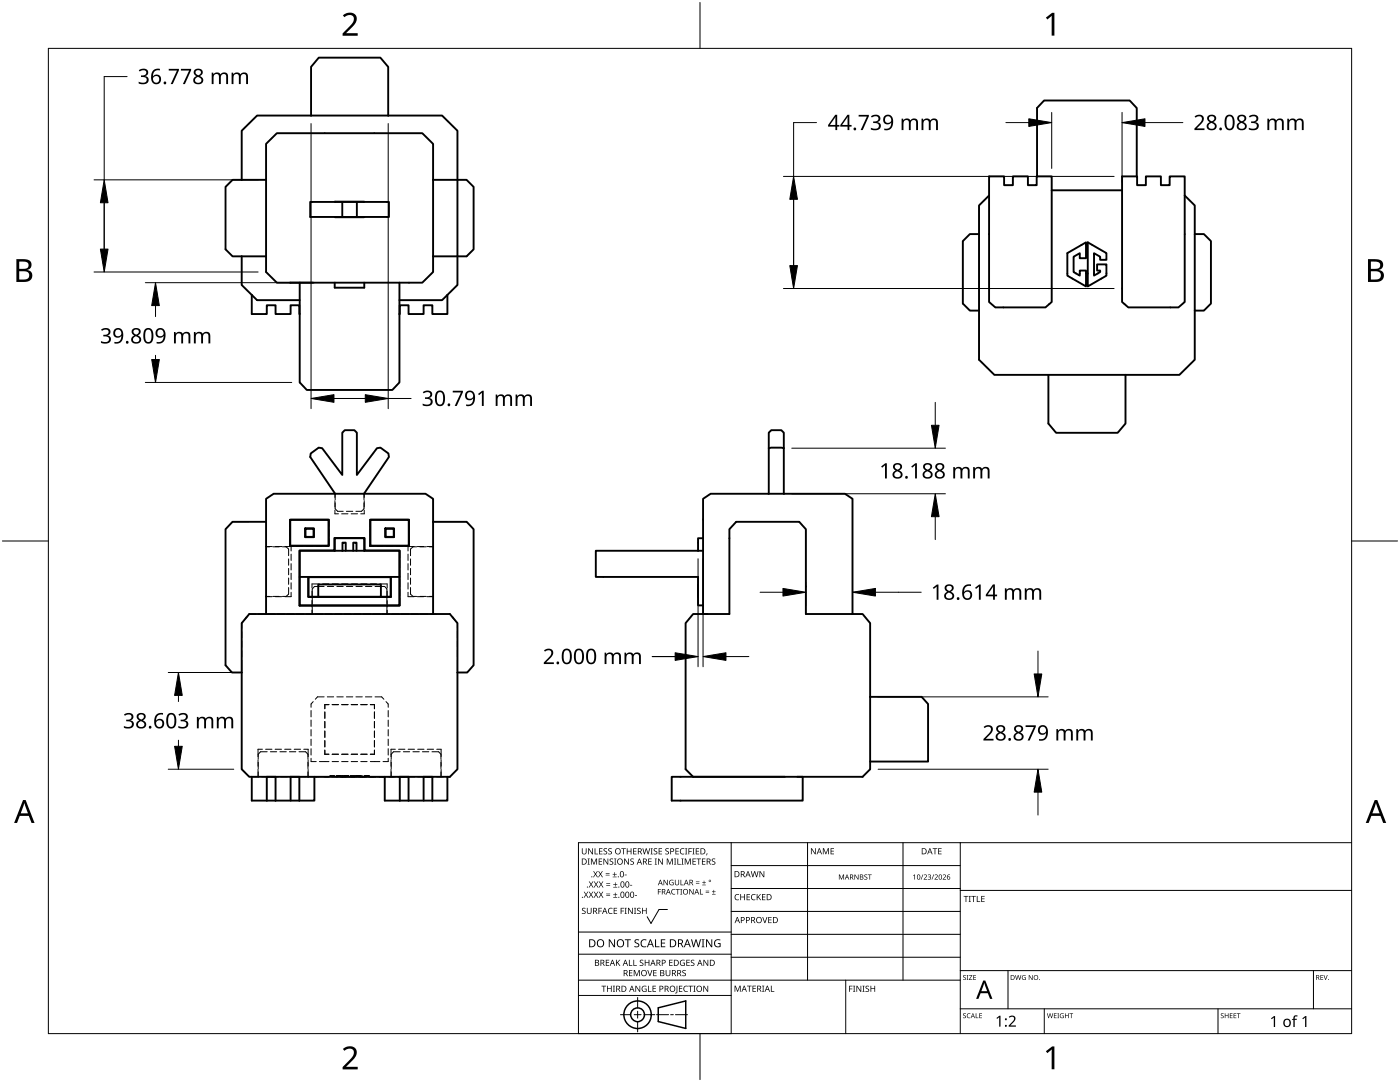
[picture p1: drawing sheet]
<svg xmlns="http://www.w3.org/2000/svg" width="279mm" height="216mm" viewBox="0 0 279 216" stroke-linecap="round" stroke-linejoin="round" font-family="sans-serif">
<g fill="none" stroke="#000" stroke-width=".2">
<path d="M66.8 99.9v1.3M66.8 98.5v.8M66.9 98.5v1.2M72.6 98.5v1.2M72.7 98.5v.8M72.7 99.9v1.3M53.1 119.1h1.2M53.1 119.1h.1M53.1 109.1h.1M53.8 119h-.7M53.8 109.1h-.7M54.3 109.1h-1.2"/>
<path d="M55 119.1h1.2M55.7 119h-1.2M55.7 109.1h-1.2M56.2 109.1h-1.2M56.4 109.1h.7l.5 .5v1.3M56.9 109.1h1.2v.8M57.6 117.2v1.4l-.5 .4h-.7M57.6 111.5v1.3M57.6 113.4v1.3M57.6 115.3v1.3M57.9 105.7v1.2M57.9 107.6v1.3h.7"/>
<path d="M58.1 118.2v.9h-1.2M58.1 110.6v1.2M58.1 112.5v1.2M58.1 114.4v1.2M58.1 116.3v1.3M58.6 103.7h-.7v1.3M59.2 108.9h1.3M59.2 103.7h1.3M59.8 111.9v1.2M59.8 113.8v1.2M59.8 115.7v1.2M59.8 117.6v1.2"/>
<path d="M59.8 119.5v1.3h1.1M60.9 105.4h1.7v1.8h-1.7zM61 109.8h-1.2v1.4M61.1 108.9h1.3M61.1 103.7h1.3M62.3 117.9v1.3M62.3 119.8v1.3M62.9 109.8h-1.2M63 108.9h1.3M63 103.7h1.3M63.7 116.5h-1.4v.8M64.7 117h-1.9l-.5 .5v3"/>
<path d="M64.8 109.8h-1.2M64.9 103.7h.7v1.3M65.6 105.7v1.2M65.6 107.6v1.3h-.7M65.6 116.5h-1.2M66.6 117h-1.3M66.8 101.8v.7h.7M66.9 100.3v1.2l.5 .5h1.1M67.5 107.3h-.8v2.5h-1.2M67.5 116.5h-1.2M68.2 107.3h1.2M68.2 102.5h1.2"/>
<path d="M68.5 117h-1.3M69.1 102h1.3M69.4 116.5h-1.2M70.1 107.3h1.2M70.1 102.5h1.3M70.4 117h-1.3M71.4 116.5h-1.3M72 107.3h.7v2.5h1.3M72.3 117h-1.3M72.6 100.3v1.2l-.5 .5h-1.1M72.7 101.8v.7h-.7M73.3 116.5h-1.3"/>
<path d="M73.9 107.6v1.3h.7M73.9 105.7v1.2M74.2 117h-1.3M74.6 103.7h-.7v1.3M74.8 117h2l.4 .5v3M75.2 116.5h-1.3M75.2 108.9h1.3M75.2 103.7h1.3M75.8 116.5h1.5v.8M75.9 109.8h-1.2M76.9 105.4h1.7v1.8h-1.7zM77.1 108.9h1.3"/>
<path d="M77.1 103.7h1.3M77.3 117.9v1.3M77.3 119.8v1.3M77.8 109.8h-1.2M78.5 109.8h1.3v1.4M79 108.9h1.3M79 103.7h1.3M79.8 111.9v1.2M79.8 113.8v1.2M79.8 115.7v1.2M79.8 117.6v1.2M79.8 119.5v1.3h-1.1"/>
<path d="M80.9 103.7h.7v1.3M81.4 118.2v.9h1.3M81.4 110.6v1.2M81.4 112.5v1.2M81.4 114.4v1.2M81.4 116.3v1.3M81.6 107.6v1.3h-.7M81.6 105.7v1.2M81.9 117.2v1.4l.5 .4h.8M81.9 111.5v1.3M81.9 113.4v1.3M81.9 115.3v1.3"/>
<path d="M82.7 109.1h-1.3v.8M83.2 109.1h-.8l-.5 .5v1.3M83.3 119.1h1.3M84.6 109.1h-1.3M85.1 119h-1.3M85.1 109.1h-1.3M85.2 119.1h1.2M86.4 109.1h-.7M86.4 109.1h-1.2M86.4 109.1h.1M86.4 119h-.7M48.2 134.2h.1"/>
<path d="M48.2 126v1.3M48.2 127.9v1.3M48.2 129.8v1.3M48.2 131.7v2.5M49.2 123.2l-1 1.1v1.1M51 122.5h-1M52.9 122.5h-1.3M54.8 122.5h-1.3M56.7 122.5h-1.3M58.6 122.5h-1.3M60.5 122.5h-1.3M62.3 121.7v.8"/>
<path d="M62.3 121.1v1.4M62.4 122.5h-1.2M62.5 140l-.4 .5v.6M62.8 120.8h-1.3M64.3 122.5h-1.2M64.7 120.8h-1.3M64.7 139.1h-1.3l-.5 .4M65.3 139.1h1.3M66.2 122.5h-1.2M66.6 120.8h-1.3M67.2 139.1h1.3M68.1 122.5h-1.2"/>
<path d="M68.5 120.8h-1.3M69.1 139.1h1.3M70 122.5h-1.2M70.4 120.8h-1.3M71 139.1h1.3M71.9 122.5h-1.2M72.3 120.8h-1.3M72.9 139.1h1.3M73.9 122.5h-1.3M74.2 120.8h-1.3M74.8 139.1h1.4l.4 .4M75.8 122.5h-1.3"/>
<path d="M76.1 120.8h-1.3M77 140l.5 .5v.6M77.2 121.1v1.4M77.3 122.5h.1M77.3 121.7v.8M77.7 122.5h-1.3M78 120.8h-1.3M79.6 122.5h-1.3M81.5 122.5h-1.3M83.4 122.5h-1.3M85.3 122.5h-1.3M86.9 122.5h-1"/>
<path d="M90.4 123.2l.9 1.1v1.1M91.3 126v1.3M91.3 127.9v1.3M91.3 129.8v1.3M91.3 131.7v2.5M91.3 134.2h.1M51.5 151.6v1.3M51.5 153.5v1.5M51.5 152.1v1.3M51.5 154v1M51.7 155h-1.5M52.4 149.5h-.9v1.5"/>
<path d="M53.3 150h-1.3l-.5 .5v1M53.6 155h-1.3M54.3 149.5h-1.3M55.2 150h-1.2M55.5 155h-1.3M56.2 149.5h-1.3M57.1 150h-1.2M57.4 155h-1.3M58.1 149.5h-1.3M59 150h-1.2M59.3 155h-1.3M59.7 150h1.3l.5 .5v1"/>
<path d="M60 149.5h-1.3M60.6 149.5h.9v1.5M61.2 155h-1.3M61.5 155h.1M61.5 152.1v1.3M61.5 154v1M61.5 151.6v1.3M61.5 153.5v1.5M62.1 151.3v.7h1M62.1 141.8v1.2M62.1 143.7v1.2M62.1 145.6v1.3"/>
<path d="M62.1 147.5v1.3M62.1 149.4v1.3M63.7 152h1.9M64.2 155h-2.4M64.8 149.7v.8h.8M64.8 142.1v1.2M64.8 144v1.2M64.8 145.9v1.2M64.8 147.8v1.2M65.6 140.6h-.8v.8M66.1 155h7.2M66.3 140.6h1.3"/>
<path d="M66.3 150.5h1.3M66.3 152h1.3M66.8 154.8h-.9v.2h-1.7M68.2 140.6h1.3M68.2 150.5h1.3M68.2 152h1.3M68.3 154.8v.2M69.6 155v-.2h-2.5v.2M70.1 140.6h1.3M70.1 150.5h1.3M70.1 152h1.3M71.2 154.8v.2"/>
<path d="M71.8 154.8v.2M72 140.6h1.3M72 150.5h1.3M72 152h1.3M72.1 154.8h-2.2v.2M72.4 154.8v.2M72.7 154.8h1v.2M73.4 155h1.8M73.9 140.6h.8v.8M73.9 152h1.9M74.7 142.1v1.2M74.7 144v1.2"/>
<path d="M74.7 145.9v1.2M74.7 147.8v1.2M74.7 149.7v.8h-.8M76.4 155h.1M77 155h-1.7M77.5 151.3v.7h-1.1M77.5 141.8v1.2M77.5 143.7v1.2M77.5 145.6v1.3M77.5 147.5v1.3M77.5 149.4v1.3M78 151.6v1.3"/>
<path d="M78 153.5v1.5M78.1 152.1v1.3M78.1 154v1M78.9 149.5h-.9v1.5M78.9 155h-1.6M79.9 150h-1.4l-.4 .5v1M80.8 149.5h-1.3M81.8 150h-1.3M82.7 149.5h-1.3M82.8 155h-3.6M83.7 150h-1.3M84.6 149.5h-1.2"/>
<path d="M85.6 150h-1.3M86.2 150h1.3l.5 .5M86.5 149.5h-1.2M86.6 155h-3.2M87.2 149.5h.8v2M88 155h.1M88 151.6v1.8M88 153.5v1.5M88.5 155h-1.3M89.1 155h.7"/>
</g>
<g fill="none" stroke="#000" stroke-width=".38">
<path d="M48.2 35.9h4.9M48.2 35.9h-1.8l-1.4 1.4v12.5l1.4 1.4h1.8M53.1 35.9v18.4l2.2 2.1h29l2.1-2.1v-3.1M53.1 35.9v-7.2l2.2-2.1h29l2.1 2.1v7.2M62.1 23.1h-10.8l-3.1 3v9.8M77.5 23.1h10.7l3.1 3v9.8M77.5 23.1v-9.8l-1.6-1.8h-12.3l-1.5 1.8v9.8M77.5 23.1h-15.4M86.4 35.9v15.3M86.4 35.9h4.9M91.3 35.9h1.8l1.4 1.4v12.5l-1.4 1.4h-6.7M91.3 35.9v21l-2 1.9"/>
<path d="M197.4 39l-2 2v5.7M207 35.2h2.9v2.8M207 35.2l-.1 1.7h-1.8v-1.7h-3v1.7h-1.7v-1.7h-3v25.1l1.2 1h10l1.3-1v-22.3M209.9 38h14M226.9 35.2v1.7h1.8v-1.7h3v1.7h1.7v-1.7h3v3.8M226.9 35.2v-13.6l-1.5-1.5h-17l-1.4 1.5v13.6M226.9 35.2h-3v25.1l1.3 1h10l1.2-1v-21.3M236.4 39l2 2v5.7M48.2 51.2v5.7l2 1.9M48.2 51.2h4.9M50.2 58.8v3.9h3v-1.8h1.8v1.8h3v-1.8h1.7l.1 1.8M50.2 58.8l1.1 1.1h8.5"/>
<path d="M59.8 56.4v19.9l1.4 1.5h17.1l1.4-1.5v-13.6M61.9 40.3h15.7v3h-15.7zM66.8 40.3h5.9M66.8 43.3h5.9M68.3 40.3v3M71.2 40.3v3M72.7 56.4v1h-5.9v-1M79.7 56.4v6.3M89.3 58.8v3.9h-3v-1.8h-1.8v1.8h-3v-1.8h-1.7l-.1 1.8M89.3 58.8l-1.1 1.1h-8.5M195.4 46.7h-1.8l-1.4 1.4v12.5l1.4 1.4h1.8M195.4 46.7v25.1l3 3h10.8"/>
<path d="M213 50.5l3.7-2.1v3.1h-1.2v-1l-1.2 .7v3.1l1.2 .7v-1h1.2v3.2l-3.7-2.2zM217.1 48.4l3.7 2.1v1.3h-1.2v-.6l-1.3-.7v4.5l1.3-.7v-.3h-.7v-1.2h1.9v2.2l-3.7 2.2zM238.4 46.7h1.9l1.4 1.4v12.5l-1.4 1.4h-1.9M238.4 46.7v15.3M224.6 74.8v9.7l-1.5 1.9h-12.3l-1.6-1.9v-9.7M224.6 74.8h-15.4M238.4 62v9.8l-3 3h-10.8M66.9 98.5l-5-7.3 .1-.7 1.6-1.2 .7 .1 4 5.4v-8.5l.5-.5h1.9l.5 .5v8.5l4-5.4 .7-.1 1.6 1.2 .1 .7-5 7.3M140.3 99.5l1.5-1h26.8l1.5 1v23h-9.3v-16.9l-1.3-1.5h-12.6l-1.3 1.5v16.9h-5.3zM153.4 89.4v9.1M153.4 89.4v-3.1l.5-.5h2l.5 .5v3.1M153.4 89.4l2.5-.1 .5 .1"/>
<path d="M156.4 89.4v9.1M53.1 104.1h-6.7l-1.4 1.5v27.1M53.1 104.1v18.4M57.9 103.7h7.7v5.2h-7.7zM59.8 109.8h6.9v-2.5h6v2.5h7.1v11h-20zM59.8 115.1v5.7h19.9v-5.7M59.8 115.1h19.9M60.9 105.4h1.7v1.8h-1.7zM61 105.5h1.6v1.6h-1.6zM61.6 115.2h16.4v3.9h-16.4zM63.5 119.1v-2.5h12.5v2.5M66.8 109.9h5.9"/>
<path d="M66.8 109.9h-7v5.2M66.8 109.9v-2.5h5.9v2.5M69 109.9v-1.6h-.7v1.6M71.1 109.9v-1.6h-.6v1.6M72.7 109.9h7v5.2M73.9 103.7h7.7v5.2h-7.7zM76.9 105.4h1.7v1.8h-1.7zM77 105.5h1.6v1.6h-1.6zM78 115.1v4h-16.5v-4M86.4 104.1v-4.6l-1.5-1h-30.3l-1.5 1v4.6M86.4 104.1h6.7l1.4 1.5v27.1l-1.3 1.5h-1.9M86.4 104.1v18.4"/>
<path d="M139.3 109.9h1M139.3 119.1h.1M139.3 116.6v4.2h1M139.3 116.6v2.5M139.3 109.9h-20.4v5.2h20.4v1.5M140.3 107.4h-1v2.5M140.3 107.4h.1M45 132.7l1.3 1.5h1.9M48.2 134.2v-9.9l1.5-1.8h40.1l1.5 1.8v9.9M48.2 134.2v19.3l1.5 1.5h.5M91.3 134.2v19.3l-1.5 1.5h-39.6M141.1 122.5h-2.8l-1.5 1.8v29.2l1.5 1.5"/>
<path d="M170.1 122.5h2l1.6 1.8v14.8M173.7 139.1v14.4l-1.6 1.5h-38v4.8h26.1v-4.8M173.7 139.1h10.2l1.3 1.4v11.5h-11.5M50.2 155v4.8h9.5M53.2 155v4.8M55 155v4.8M58 155v4.8M59.7 155v4.8M62.7 155v4.8h-3M76.8 155v4.8h9.5M79.8 155v4.8M81.5 155v4.8"/>
<path d="M84.5 155v4.8M86.3 155v4.8M89.3 155v4.8h-3"/>
</g>
<path d="M9.7 9.7h260v196.5h-260z" fill="none" stroke="#000" stroke-width=".2"/>
<path d="M139.7 .5v9.2M.5 108h9.2M269.7 108h9.2M139.7 206.2v9.2" fill="none" stroke="#000" stroke-width=".2"/>
<g fill="#000">
<path d="M68.4 3.1a1.64 1.64 0 0 1 2.8 .4 2.52 2.52 0 0 1-1.2 2.2l-.9 .9h2.3v.5h-3v-.4l1.2-1.2a1.95 1.95 0 0 0 .9-2.2 1.23 1.23 0 0 0-1.8 .1zM208.7 3.5l1.3-.9h.4v4.5h-.5v-4l-.9 .8zM68.4 209.3a1.64 1.64 0 0 1 2.8 .4 2.52 2.52 0 0 1-1.2 2.2l-.9 1h2.3v.5h-3v-.5l1.2-1.2a1.95 1.95 0 0 0 .9-2.1 1.23 1.23 0 0 0-1.8 .1zM208.7 209.8l1.3-1h.4v4.6h-.5v-4l-.9 .7z"/>
<path d="M3.3 51.7h1.3a1.28 1.28 0 0 1 1.7 1.3 1.04 1.04 0 0 1-.9 .9 1.23 1.23 0 0 1 1 1.5 1.23 1.23 0 0 1-1.5 .9h-1.6zM3.8 54.1v1.7h1a.86 .86 0 0 0 1-.9 .86 .86 0 0 0-1.1-.8zM3.8 52.2v1.4h.9a.78 .78 0 0 0 1-.7 .78 .78 0 0 0-1.1-.7z"/>
<path d="M273 51.7h1.3a1.28 1.28 0 0 1 1.7 1.3 1.04 1.04 0 0 1-.8 .9 1.23 1.23 0 0 1 1 1.5 1.23 1.23 0 0 1-1.6 .9h-1.6zM273.6 54.1v1.7h.9a.86 .86 0 0 0 1.1-.9 .86 .86 0 0 0-1.1-.8zM273.6 52.2v1.4h.8a.78 .78 0 0 0 1-.7 .78 .78 0 0 0-1.1-.7z"/>
<path d="M4.6 159.6h.5l1.8 4.6h-.6l-.6-1.4h-1.8l-.5 1.4h-.6zM4.8 160.2l-.7 2.1h1.5z"/>
<path d="M274.3 159.6h.6l1.7 4.6h-.6l-.5-1.4h-1.8l-.6 1.4h-.5zM274.6 160.2l-.7 2.1h1.4z"/>
</g>
<g fill="none" stroke="#000" stroke-width=".2">
<path d="M145.9 168.1v38.1h-30.5v-38.1h154.3M145.9 172.7h45.7M145.9 177.3h45.7M161.2 168.1v27.5M180.2 168.1v27.5M191.6 168.1v38.1M191.6 177.7h78.1M115.4 198.6h30.5M115.4 195.6h76.2M115.4 190.4h30.5M115.4 186h30.5M127.3 199v2.1"/>
<path d="M133.2 181.5h-1.7l-1.6 2.8-.7-1.4M145.9 181.9h45.7M145.9 186.4h45.7M145.9 191h45.7M168.8 195.6v10.6M191.6 193.7h78.1M201.2 193.7v7.6M262.1 193.7v7.6M123.8 202.5h2.1M126.6 202.5h1.3M127.3 201.8v1.4M127.3 203.8v2.1"/>
<path d="M128.6 202.5h2.1M131 202.5h2.4M133.8 202.5h.6M134.8 202.5h2.4M191.6 201.3h78.1M208.4 201.3v4.9M243.1 201.3v4.9"/>
</g>
<g fill="#000">
<path d="M116.1 169.3h.2v.8a.32 .32 0 0 0 .3 .3 .32 .32 0 0 0 .3-.3v-.8h.2v.8a.47 .47 0 0 1-.5 .4 .47 .47 0 0 1-.5-.5zM116.5 177.9h.2l.3 .5 .3-.5h.1l-.4 .6 .4 .6h-.1l-.3-.5-.4 .5h-.1l.4-.6zM117.3 171.3h.4l-.1 .1v1l.1 .1h-.4l.1-.1v-1zM117.4 169.3h.2l.6 1v-1h.1v1.2h-.1l-.7-1v1h-.1zM117.5 177.9h.2l.3 .5 .3-.5h.1l-.4 .6 .4 .6h-.1l-.4-.5-.3 .5h-.1l.4-.6zM117.5 175.9h.2l.3 .5 .3-.5h.1l-.4 .6 .5 .6h-.2l-.3-.5-.4 .5h-.1l.4-.6zM117.9 171.3h.3l.3 1 .4-1h.3v1.2h-.2v-1l-.4 1h-.1l-.4-1v1h-.2zM118.7 169.3h.1v1h.6v.2h-.7zM118.4 173.8h.1l.3 .5 .3-.5h.2l-.4 .6 .4 .7h-.1l-.4-.6-.3 .6h-.1l.4-.7zM118.5 177.9h.2l.2 .5 .3-.5h.2l-.4 .6 .4 .6h-.1l-.4-.5-.3 .5h-.1l.4-.6zM118.5 175.9h.2l.3 .5 .3-.5h.1l-.4 .6 .4 .6h-.1l-.3-.5-.4 .5h-.1l.4-.6zM119.5 171.3h.7v.1h-.6v.4h.5v.2h-.5v.4h.6v.1h-.7z"/>
<path d="M119.6 169.3h.6v.1h-.5v.4h.5v.1h-.5v.4h.5v.2h-.6zM119.4 173.8h.1l.3 .5 .3-.5h.2l-.4 .6 .4 .7h-.1l-.4-.6-.3 .6h-.2l.5-.7zM119.5 177.9h.1l.3 .5 .3-.5h.2l-.4 .6 .4 .6h-.1l-.4-.5-.3 .5h-.1l.4-.6zM119.5 175.9h.2l.3 .5 .3-.5h.1l-.4 .6 .4 .6h-.1l-.4-.5-.3 .5h-.1l.4-.6zM120.9 174.6h.8v.1h-.8zM120.9 174.2h.8v.1h-.8zM121 178.7h.8v.1h-.8zM121 178.3h.8v.1h-.8zM121 176.6h.8v.1h-.8zM121 176.3h.8v.1h-.8zM120.5 169.4l.4-.1h.3l-.1 .1a.25 .25 0 0 0-.4-.1 .25 .25 0 0 0 0 .4l.4 .3 .1 .2-.3 .3-.5-.1v-.1h.2a.27 .27 0 0 0 .4-.1 .27 .27 0 0 0-.3-.3l-.2-.2zM120.4 171.3h.2l.7 1-.1-1h.2v1.2h-.2l-.6-1v1h-.2z"/>
<path d="M121.4 169.4l.5-.1h.2v.1a.25 .25 0 0 0-.4-.1 .25 .25 0 0 0 0 .4l.4 .3v.2l-.2 .3-.5-.1v-.1h.1a.27 .27 0 0 0 .5-.1 .27 .27 0 0 0-.4-.3l-.2-.2zM122.3 174.9h.8v.2h-.8zM122.4 179h.8v.1h-.8zM122.4 177h.8v.1h-.8zM121.7 171.4l.4-.1 .3 .1-.1 .1a.25 .25 0 0 0-.4-.1 .25 .25 0 0 0 0 .4 .42 .42 0 0 1 .5 .5 .42 .42 0 0 1-.7 .2l-.1-.2 .2 .1a.27 .27 0 0 0 .5-.2 .27 .27 0 0 0-.4-.3l-.2-.2zM122.6 174h.1v.4h.4v.1h-.4v.4h-.1v-.4h-.3v-.1h.3zM122.7 178.1h.1v.4h.4v.1h-.4v.3h-.1v-.3h-.3v-.1h.3zM122.7 176.1h.2v.3h.3v.2h-.3v.3h-.2v-.3h-.3v-.2h.3zM122.6 171.3h.4l-.1 .1v1l.1 .1h-.4l.1-.1v-1zM124 169.3h.9v.1h-.4v1.1h-.1v-1.1h-.4zM124.7 174.5h.4v.2h-.4zM124.6 171.3h.1l.7 1v-1h.1v1.2h-.2l-.6-1v1h-.1z"/>
<path d="M125.7 176.6h.5v.1h-.5zM125.1 169.3h.1v.5h.7v-.5h.1v1.2h-.1v-.6h-.7v.6h-.1zM125.8 171.4l.5-.1 .2 .1v.1a.25 .25 0 0 0-.4-.1 .25 .25 0 0 0 0 .4 .42 .42 0 0 1 .4 .5 .42 .42 0 0 1-.7 .2v-.2l.1 .1a.27 .27 0 0 0 .5-.2 .27 .27 0 0 0-.4-.3l-.2-.2zM126.7 178.6h.4v.2h-.4zM126.4 169.3h.6v.1h-.5v.4h.5v.1h-.5v.4h.5v.2h-.6zM128.2 169.3h.2l.2 1 .3-1h.2l.2 1 .3-1h.1l-.3 1.2h-.1l-.3-1.1-.3 1.1h-.2zM129.4 171.3h.7v.1h-.6v.4h.5v.2h-.5v.4h.6v.1h-.7zM129.8 169.3h.5l-.2 .1v1l.2 .1h-.5l.2-.1v-1zM130.7 171.3h.4l-.1 .1v1l.1 .1h-.4l.1-.1v-1zM130.5 169.4l.4-.1h.3l-.1 .1a.25 .25 0 0 0-.4-.1 .25 .25 0 0 0 0 .4l.4 .3 .1 .2-.2 .3-.6-.1v-.1h.2a.27 .27 0 0 0 .4-.1 .27 .27 0 0 0-.3-.3l-.2-.2zM131.3 177.4h.6v.1h-.5v.4h.5v.1h-.5v.5h-.1zM131.4 169.3h.7v.1h-.5v.4h.5v.1h-.5v.4h.5v.2h-.7z"/>
<path d="M131.3 171.3h.2l.7 1v-1h.1v1.2h-.2l-.6-1v1h-.2zM132.4 175.6h.2l.6 .9v-.9h.1v1h-.2l-.6-.9v.9h-.1zM132.8 169.4l.4-.1h.3l-.1 .1a.25 .25 0 0 0-.3-.1 .25 .25 0 0 0 0 .4l.4 .3v.2l-.2 .3-.5-.1v-.1h.1a.27 .27 0 0 0 .5-.1 .27 .27 0 0 0-.4-.3l-.2-.2zM133.1 171.3h.2l.4 1 .4-1h.2v1.2h-.2v-1l-.4 1h-.1l-.4-1v1h-.1zM133.7 175.7l.5-.2 .2 .1v.1a.45 .45 0 0 0-.7 .4 .45 .45 0 0 0 .6 .4v-.3h-.2v-.1h.3v.5a.6 .6 0 0 1-.8-.1 .6 .6 0 0 1 .1-.8zM134.1 177.5l.4-.1h.3l-.1 .2a.44 .44 0 0 0-.6 .4 .44 .44 0 0 0 .6 .3 .52 .52 0 0 1-.7 0 .52 .52 0 0 1 .1-.8zM134.5 171.3h.5l-.2 .1v1l.2 .1h-.5l.2-.1v-1zM135.2 171.3h.1v1.1h.6v.1h-.7zM134.9 177.4h.8v.1h-.4v1h-.1v-1h-.3zM134.8 169.3h.7v.1h-.6v.4h.5v.1h-.5v.4h.6v.2h-.7zM134.7 175.6h.1v.7a.28 .28 0 0 0 .3 .2 .28 .28 0 0 0 .3-.2v-.7h.1v.7a.42 .42 0 0 1-.4 .4 .42 .42 0 0 1-.4-.4zM135.8 175.6h.2v.9h.4v.1h-.6z"/>
<path d="M135.8 177.4h.3l-.1 .1v.9l.1 .1h-.3l.1-.1v-.9zM135.8 169.4l.4-.1h.4l-.1 .1h-.2a.49 .49 0 0 0-.4 .6 .49 .49 0 0 0 .7 .3 .52 .52 0 0 1-.7 .1 .52 .52 0 0 1-.2-.6zM136 171.3h.4l-.1 .1v1l.1 .1h-.4l.1-.1v-1zM136.7 169.3h.5l-.2 .1v1l.2 .1h-.5l.2-.1v-1zM136.7 171.3h.2l.4 1 .3-1h.3v1.2h-.2v-1l-.4 1h-.1l-.4-1v1h-.1zM137.4 169.3h.7v.1h-.6v.4h.5v.2h-.5v.5h-.1zM137.6 177.4h.1l.6 .9v-.9h.1v1.1h-.1l-.6-.9v.9h-.1zM138.2 169.3h.4l-.1 .1v1l.1 .1h-.4l.1-.1v-1zM138.2 171.3h.7v.1h-.5v.4h.4v.2h-.4v.4h.5v.1h-.7zM138.9 176.2h.7v.1h-.7zM138.9 175.9h.7v.1h-.7zM139 171.3h.9v.1h-.4v1.1h-.1v-1.1h-.4z"/>
<path d="M138.9 169.3h.6v.1h-.5v.4h.5v.1h-.5v.4h.5v.2h-.6zM139.7 177.4h.1v1h.5v.1h-.6zM140.1 176.5h.8v.1h-.8zM140.5 175.7h.1v.3h.3v.2h-.3v.3h-.1v-.3h-.4v-.2h.4zM140.1 171.3h.7v.1h-.6v.4h.5v.2h-.5v.4h.6v.1h-.7zM140.8 178h.7v.2h-.7zM140.8 177.7h.7v.1h-.7zM141 170.3h.2l-.3 .4zM142.1 178.4h.7v.1h-.7zM142.4 177.6h.1v.3h.3v.1h-.3v.3h-.1v-.3h-.3v-.1h.3zM142.1 171.4l.4-.1 .3 .1-.1 .1a.25 .25 0 0 0-.4-.1 .25 .25 0 0 0 0 .4 .42 .42 0 0 1 .5 .5 .42 .42 0 0 1-.7 .2l-.1-.2 .2 .1a.27 .27 0 0 0 .4-.2 .27 .27 0 0 0-.3-.3l-.2-.2zM146.8 178.6l.4-.2 .3 .1v.1a.49 .49 0 0 0-.7 .4 .49 .49 0 0 0 .7 .5 .52 .52 0 0 1-.7 0 .52 .52 0 0 1-.2-.6z"/>
<path d="M147.7 178.4h.2v.5h.6v-.5h.2v1.2h-.2v-.5h-.6v.5h-.2zM149 178.4h.7v.1h-.5v.4h.4v.2h-.4v.4h.5v.1h-.7zM150 178.6l.5-.2 .3 .1-.1 .1a.49 .49 0 0 0-.7 .4 .49 .49 0 0 0 .8 .5 .52 .52 0 0 1-.7 0 .52 .52 0 0 1-.2-.6zM149.8 173.8h.2l.3 1.1 .2-1.1h.2l.3 1.1 .2-1.1h.2l-.3 1.2h-.2l-.3-1-.3 1h-.1zM151 178.4h.2v.6l.5-.6h.2l-.5 .5 .5 .7h-.2l-.4-.6-.1 .6h-.2zM151.6 173.8h.1l.7 1v-1h.1v1.2h-.1l-.7-1v1h-.1zM152.1 178.4h.7v.1h-.6v.4h.5v.2h-.5v.4h.6v.1h-.7zM161.8 169.3h.2l.7 1v-1h.1v1.2h-.2l-.6-1v1h-.2zM164.2 169.3h.2l.4 .9 .4-.9h.2v1.2h-.1v-1.1l-.4 1.1h-.1l-.4-1.1v1.1h-.2zM165.8 169.3h.6v.1h-.5v.4h.5v.1h-.5v.4h.5v.2h-.6zM167.4 174.5h.2l.3 .8 .4-.8h.1v1h-.1v-.9l-.4 .9-.4-.9v.9h-.1zM170.5 174.5h.2l.5 .8v-.8h.1v1h-.1l-.6-.8v.8h-.1z"/>
<path d="M172.5 174.6l.4-.1h.2v.1a.24 .24 0 0 0-.4 0 .24 .24 0 0 0-.1 .3 .24 .24 0 0 0 .3 .1 .33 .33 0 0 1 .1 .5 .33 .33 0 0 1-.5 0v-.1a.26 .26 0 0 0 .4 0 .26 .26 0 0 0 .1-.3 .26 .26 0 0 0-.4-.1zM173.2 174.5h.8v.1h-.4v.9h-.1v-.9h-.3zM182.2 174.7l.4-.2v1h-.1v-.9l-.2 .2zM184.1 174.5h.2l-.4 1h-.1zM184.4 174.6a.37 .37 0 0 1 .5 0 .37 .37 0 0 1-.2 .6l-.2 .2h.5v.1h-.7l.3-.4a.27 .27 0 0 0 .3-.3 .27 .27 0 0 0-.4-.2zM185.2 174.6h.5l.1 .2-.2 .2a.32 .32 0 0 1 .2 .4 .32 .32 0 0 1-.5 .1l-.1-.1a.26 .26 0 0 0 .3 .1 .26 .26 0 0 0 .1-.4l-.3-.2a.23 .23 0 0 0 .3 0 .23 .23 0 0 0-.1-.4 .23 .23 0 0 0-.3 .2zM186.3 174.5h.1l-.4 1h-.1zM186.1 169.3h.9v.1h-.3v1.1h-.2v-1.1h-.4zM186.5 174.6a.37 .37 0 0 1 .6 0 .37 .37 0 0 1-.2 .6l-.2 .2h.5v.1h-.7l.3-.4a.27 .27 0 0 0 .2-.3 .27 .27 0 0 0-.3-.2zM187.2 169.3h.7v.1h-.5v.4h.5v.1h-.5v.4h.5v.2h-.7zM188.2 174.6a.37 .37 0 0 1 .5 0 .37 .37 0 0 1-.2 .6l-.2 .2h.5v.1h-.7l.3-.4a.27 .27 0 0 0 .3-.3 .27 .27 0 0 0-.4-.2zM192.3 178.8h.9v.1h-.3v1.1h-.2v-1.1h-.4z"/>
<path d="M193.3 178.8h.5l-.2 .1v1l.2 .1h-.5l.2-.1v-1zM193.8 178.8h1v.1h-.4v1.1h-.2v-1.1h-.4zM194.9 178.8h.2v1.1h.5v.1h-.7zM195.8 178.8h.7v.1h-.5v.4h.5v.1h-.5v.5h.5v.1h-.7zM116.2 181.3l.4-.2 .3 .1-.1 .1a.25 .25 0 0 0-.4-.1 .25 .25 0 0 0 0 .4l.4 .2 .1 .3-.3 .3-.5-.1v-.1h.2a.27 .27 0 0 0 .4-.1 .27 .27 0 0 0-.3-.3l-.2-.2zM117.1 181.1h.2v.8a.32 .32 0 0 0 .3 .3 .32 .32 0 0 0 .3-.3v-.8h.2v.8a.47 .47 0 0 1-.5 .5 .47 .47 0 0 1-.5-.5zM119.4 181.1h.7v.2h-.5v.4h.5v.1h-.5v.6h-.2zM120 196.7h1v.1h-.4v1.1h-.2v-1.1h-.4zM120.9 191.5h.7v.1h-.5v.4h.4v.2h-.4v.4h.5v.1h-.7zM121.5 181.3l.4-.2 .4 .1-.1 .1a.49 .49 0 0 0-.7 .5 .49 .49 0 0 0 .7 .4 .52 .52 0 0 1-.6 .1 .52 .52 0 0 1-.3-.6zM121.1 196.7h.2v.5h.6v-.5h.2v1.2h-.2v-.6h-.6v.6h-.2zM121.5 187.4h.2l.9 1.3v-1.3h.1v1.6h-.2l-.8-1.3v1.3h-.2z"/>
<path d="M122.3 196.7h.4l-.1 .1v1l.1 .1h-.4l.2-.1v-1zM122.5 181.1h.7v.2h-.6v.4h.5v.1h-.5v.4h.6v.2h-.7zM122.9 191.5h.2v.6l.5-.6h.2l-.5 .5 .5 .7h-.2l-.4-.6-.1 .6h-.2zM123.9 181.1h.6v.2h-.5v.4h.5v.1h-.5v.6h-.1zM124.7 181.1h.4l-.2 .2v.9l.2 .2h-.4l.1-.2v-.9zM124.7 187.4h1.2v.2h-.5v1.4h-.2v-1.4h-.5zM125.5 191.5h.2v1.1h.5v.1h-.7zM125.5 193.6h.7v.1h-.5v.4h.5v.1h-.5v.4h.5v.2h-.7zM125.3 181.1h.2l.7 1.1-.1-1.1h.2v1.3h-.2l-.6-1v1h-.2zM126.4 191.5h.2v1.1h.5v.1h-.7zM126.5 181.1h.5l-.2 .2v.9l.2 .2h-.5l.2-.2v-.9zM126.5 193.6h.2l.4 1 .4-1h.2v1.2h-.2v-1.1l-.4 1.1h-.1l-.4-1.1v1.1h-.1z"/>
<path d="M126.7 187.6l.3-.2 .6 .1-.2 .1a.33 .33 0 0 0-.6 .2 .33 .33 0 0 0 .4 .4 .47 .47 0 0 1 .4 .6 .47 .47 0 0 1-.7 .2h-.3v-.2h.2a.35 .35 0 0 0 .6-.2 .35 .35 0 0 0-.5-.4l-.3-.2zM126.8 196.7h.2l.6 1v-1h.2v1.2h-.2l-.7-1 .1 1h-.2zM127.2 181.3l.4-.2 .3 .1-.1 .1a.25 .25 0 0 0-.4-.1 .25 .25 0 0 0 0 .4l.4 .2 .1 .3-.3 .3-.5-.1v-.1h.2a.27 .27 0 0 0 .4-.1 .27 .27 0 0 0-.3-.3l-.2-.2zM127.7 191.6l.5-.1 .2 .1v.1a.25 .25 0 0 0-.4-.1 .25 .25 0 0 0 0 .4l.4 .2v.3l-.2 .2h-.5v-.2l.1 .1a.27 .27 0 0 0 .5-.2 .27 .27 0 0 0-.4-.3l-.2-.2zM128 187.6l.6-.2 .4 .1v.2a.64 .64 0 0 0-1 .5 .64 .64 0 0 0 1 .6v.2a.83 .83 0 0 1-1.1-.3 .83 .83 0 0 1 .1-1.1zM128.2 196.8l.6-.1 .2 .1v.1a.5 .5 0 0 0-.8 .4 .5 .5 0 0 0 .7 .5v-.4h-.3v-.1h.4v.6a.66 .66 0 0 1-.8-.2 .66 .66 0 0 1 0-.9zM128.1 181.1h.2v.6h.6v-.6h.2v1.3h-.2v-.6h-.6v.6h-.2zM129.2 193.6h.1l.4 1 .3-1h.2l-.4 1.2h-.2zM129.3 196.7h.2v1.1h.5v.1h-.7zM128.7 191.5h.1v.5h.6v-.5h.2v1.2h-.2v-.5h-.6v.5h-.1zM130.7 187.4h.2v1.4h.7v.2h-.9zM130.2 196.7h.7v.1h-.5v.4h.5v.1h-.5v.5h.5v.1h-.7z"/>
<path d="M130.4 193.6h.6v.1h-.5v.4h.5v.1h-.5v.4h.5v.2h-.6zM131.9 187.4h.9v.2h-.7v.5h.6v.2h-.6v.5h.7v.2h-.9zM132.8 193.6h.2v.7a.32 .32 0 0 0 .3 .4 .32 .32 0 0 0 .3-.4v-.7h.2v.7a.47 .47 0 0 1-.5 .5 .47 .47 0 0 1-.5-.5zM133.5 191.5h.7v.1h-.5v.4h.5v.2h-.5v.4h.5v.1h-.7zM135 196.7h.2v1.3l-.1 .2h-.3l-.1-.1 .3-.2zM135.5 196.7h.7v.1h-.5v.4h.4v.1h-.4v.5h.5v.1h-.7zM135.8 191.7l.5-.2 .4 .1-.1 .1a.5 .5 0 0 0-.8 .4 .5 .5 0 0 0 .7 .5v-.4h-.2v-.1h.4v.6a.66 .66 0 0 1-.9-.1 .66 .66 0 0 1 0-.9zM136.2 193.7l.4-.2 .3 .1-.1 .1a.25 .25 0 0 0-.4-.1 .25 .25 0 0 0 0 .4 .42 .42 0 0 1 .5 .6 .42 .42 0 0 1-.7 .2l-.1-.2h.2a.27 .27 0 0 0 .5-.1 .27 .27 0 0 0-.4-.3l-.2-.2zM136.5 196.8l.5-.1 .3 .1-.1 .1a.49 .49 0 0 0-.7 .4 .49 .49 0 0 0 .8 .4 .52 .52 0 0 1-.7 .1 .52 .52 0 0 1-.2-.6zM137 191.5h.7v.1h-.6v.4h.5v.2h-.5v.4h.6v.1h-.7zM137.4 196.7h.9v.1h-.4v1.1h-.1v-1.1h-.4zM137.9 191.6l.4-.1 .3 .1-.1 .1a.25 .25 0 0 0-.4-.1 .25 .25 0 0 0 0 .4l.4 .2 .1 .3-.2 .2h-.6v-.2l.2 .1a.27 .27 0 0 0 .5-.2 .27 .27 0 0 0-.4-.3l-.2-.2z"/>
<path d="M138.4 196.7h.4l-.1 .1v1l.1 .1h-.4l.1-.1v-1zM137.9 187.4h.2l.3 1.4 .4-1.4h.2l.4 1.4 .3-1.4h.2l-.4 1.6h-.2l-.4-1.3-.4 1.3h-.2zM140 187.4h.6l-.2 .2v1.3l.2 .1h-.6l.2-.1v-1.3zM140.4 196.7h.1l.7 1v-1h.1v1.2h-.1l-.7-1v1h-.1zM140.4 191.5h.2l.6 1v-1h.1v1.2h-.1l-.7-1v1h-.1zM140.9 187.4h.2l.9 1.3v-1.3h.2v1.6h-.3l-.8-1.3v1.3h-.2zM142.7 187.6l.7-.2 .4 .1-.1 .2a.65 .65 0 0 0-1 .5 .65 .65 0 0 0 .9 .6v-.4h-.3v-.2h.5v.7a.86 .86 0 0 1-1.1-.1 .86 .86 0 0 1 0-1.2zM146.6 196.7h.2l.4 1 .4-1h.2v1.2h-.1v-1.1l-.4 1.1h-.2l-.4-1.1v1.1h-.1zM149.1 196.7h.9v.1h-.4v1.1h-.1v-1.1h-.4zM150.2 196.7h.7v.1h-.6v.4h.5v.1h-.5v.5h.6v.1h-.7zM152.1 183h.2l.3 1 .4-1h.2l-.5 1.2h-.1zM152.1 196.7h.4l-.1 .1v1l.1 .1h-.4l.1-.1v-1z"/>
<path d="M153.8 196.7h.2v1.1h.5v.1h-.7zM153.3 183h.7v.1h-.5v.4h.5v.1h-.5v.5h.5v.1h-.7zM169.5 196.7h.6v.1h-.5v.5h.5v.1h-.5v.5h-.1zM170.2 196.7h.5l-.2 .1v1l.2 .1h-.5l.2-.1v-1zM170.9 196.7h.2l.6 1v-1h.2v1.2h-.2l-.6-1v1h-.2zM172.1 196.7h.5l-.2 .1v1l.2 .1h-.5l.2-.1v-1zM172.8 196.8l.4-.1h.2v.2a.25 .25 0 0 0-.4-.1 .25 .25 0 0 0 0 .4l.4 .2 .1 .3-.3 .2h-.5v-.2l.2 .1a.27 .27 0 0 0 .4-.2 .27 .27 0 0 0-.3-.3l-.3-.2zM173.7 196.7h.2v.5h.6v-.5h.2v1.2h-.2v-.6h-.6v.6h-.2zM192.2 194.7l.4-.1h.2l-.1 .1a.24 .24 0 0 0-.3 0 .24 .24 0 0 0-.1 .3 .24 .24 0 0 0 .4 .1l.1 .1-.1 .3h-.4l-.1-.1a.24 .24 0 0 0 .3 .1 .24 .24 0 0 0 .1-.3l-.4-.3zM192.9 194.6h.4l-.1 .1v.7l.1 .1h-.4l.1-.1v-.7zM193.4 194.6h.6l-.5 .8h.6v.1h-.7l.5-.8h-.5zM194.2 194.6h.6v.1h-.4v.3h.4v.1h-.4v.3h.4v.1h-.6z"/>
<path d="M202.6 194.6h.1l.2 .8 .2-.8h.2l.2 .8 .2-.8h.1l-.2 .9h-.2l-.2-.8-.2 .8h-.2zM204.1 194.7l.3-.1h.3l-.1 .1a.4 .4 0 0 0-.6 .4 .4 .4 0 0 0 .6 .3v-.3l-.2-.1h.3v.5a.53 .53 0 0 1-.7-.1 .53 .53 0 0 1 .1-.7zM205.3 194.6h.2l.5 .8v-.8h.1v.9h-.2l-.5-.8v.8h-.1zM263.5 194.6h.6v.1h-.5v.3h.4v.1h-.4v.3h.5v.1h-.6zM264.1 194.6h.2l.2 .8 .3-.8h.2l-.4 .9h-.1zM192.2 202.3l.4-.1h.2l-.1 .1a.24 .24 0 0 0-.3 0 .24 .24 0 0 0-.1 .3 .24 .24 0 0 0 .4 .1l.1 .2-.1 .2-.4 .1-.1-.2a.24 .24 0 0 0 .3 .1 .24 .24 0 0 0 .1-.3l-.4-.2zM193.1 202.3l.6-.1-.3 .1a.4 .4 0 0 0-.3 .5 .4 .4 0 0 0 .5 .2 .46 .46 0 0 1-.6 0 .46 .46 0 0 1 .1-.7zM194.7 202.2h.1v.8h.5v.2h-.6zM195.4 202.2h.6v.1h-.4v.3h.4v.1h-.4v.4h.4v.1h-.6zM198.9 203.1l.5-.4h.3v2.2h-.3v-1.9l-.4 .3zM201.3 202.9a.76 .76 0 0 1 1.2 0 .76 .76 0 0 1-.3 1.1l-.6 .6h1.1v.3h-1.4v-.3l.8-.8a.52 .52 0 0 0 .2-.8 .52 .52 0 0 0-.8 .1zM209 202.2h.1l.2 .8 .2-.8h.1l.3 .8 .2-.8h.1l-.3 1h-.1l-.2-.9-.3 .9h-.1z"/>
<path d="M210.3 202.2h.6v.1h-.4v.3h.3v.1h-.3v.4h.4v.1h-.6zM211 202.2h.4l-.2 .1v.8l.2 .1h-.4l.1-.1v-.8zM211.6 202.3l.7-.1-.1 .1a.4 .4 0 0 0-.6 .4 .4 .4 0 0 0 .6 .3v-.2l-.2-.2h.3v.5a.53 .53 0 0 1-.7-.1 .53 .53 0 0 1 0-.7zM212.5 202.2h.2v.4h.5v-.4h.1v1h-.1v-.5h-.5v.5h-.2zM213.4 202.2h.8v.1h-.3v.9h-.2v-.9h-.3zM243.7 202.3l.3-.1h.2v.1a.24 .24 0 0 0-.3 0 .24 .24 0 0 0-.1 .3 .24 .24 0 0 0 .3 .1l.1 .2-.1 .2-.4 .1-.1-.2a.24 .24 0 0 0 .4 .1 .24 .24 0 0 0 0-.3l-.3-.2zM244.4 202.2h.2v.4h.5v-.4h.1v1h-.1v-.5h-.5v.5h-.2zM245.4 202.2h.6v.1h-.4v.3h.4v.1h-.4v.4h.4v.1h-.6zM246.2 202.2h.5v.1h-.4v.3h.4v.1h-.4v.4h.4v.1h-.5zM246.8 202.2h.8v.1h-.3v.9h-.2v-.9h-.3zM253.7 203.2l.6-.5h.2v2.2h-.3v-1.9l-.4 .4zM258.2 202.7l.3-.1h.5l-.1 .3-.4-.1-.1 .2v.3h.4v.2h-.4v1.4h-.3v-1.4h-.3l.3-.2z"/>
<path d="M259.9 203.2l.6-.5h.2v2.2h-.2v-1.9l-.5 .4z"/>
<path d="M116.1 171.3h.4a.61 .61 0 0 1 .6 .6 .61 .61 0 0 1-.6 .6h-.4zM116.3 171.4v1h.1a.48 .48 0 0 0 .5-.5 .48 .48 0 0 0-.4-.5z"/>
<path d="M122.7 169.9a.61 .61 0 0 1 1.2 0 .61 .61 0 0 1-1.2 0zM123 169.5a.47 .47 0 0 0-.1 .7 .47 .47 0 0 0 .8 0v-.1a.45 .45 0 0 0-.1-.6 .45 .45 0 0 0-.6 0z"/>
<path d="M123.1 171.9a.61 .61 0 0 1 1.2 0 .61 .61 0 0 1-1.2 0zM123.5 171.5l-.2 .4a.45 .45 0 0 0 .7 .4 .45 .45 0 0 0 0-.8l-.2-.1z"/>
<path d="M123.9 173.9a.51 .51 0 0 1 .6 .1 .51 .51 0 0 1 0 .7 .44 .44 0 0 1-.6 .3 .44 .44 0 0 1-.2-.6zM123.9 174v.1a.48 .48 0 0 0 .3 .8 .53 .53 0 0 0 .2-.5 .53 .53 0 0 0-.4-.4z"/>
<path d="M124 178a.44 .44 0 0 1 .5 0 .44 .44 0 0 1 .1 .5 .46 .46 0 0 1-.4 .7 .46 .46 0 0 1-.4-.7zM124.1 178.1l-.1 .2a.45 .45 0 0 0 .3 .7 .53 .53 0 0 0 .2-.5 .53 .53 0 0 0-.4-.4z"/>
<path d="M124 176a.44 .44 0 0 1 .5 0 .44 .44 0 0 1 .1 .5 .46 .46 0 0 1-.4 .6 .46 .46 0 0 1-.4-.7zM124.1 176.1l-.1 .4a.31 .31 0 0 0 .2 .5 .31 .31 0 0 0 .3-.5l-.1-.4z"/>
<path d="M124.9 178a.5 .5 0 0 1 .7 .1 .5 .5 0 0 1 0 .6 .44 .44 0 0 1-.6 .4 .44 .44 0 0 1-.2-.6zM125 178.1a.48 .48 0 0 0-.1 .6 .48 .48 0 0 0 .4 .3l.1-.8-.2-.2z"/>
<path d="M124.9 176a.44 .44 0 0 1 .6 0 .44 .44 0 0 1 .1 .5 .46 .46 0 0 1-.5 .6 .46 .46 0 0 1-.3-.7zM125 176.1l-.1 .4a.31 .31 0 0 0 .3 .5 .31 .31 0 0 0 .2-.5v-.4z"/>
<path d="M125.9 178a.5 .5 0 0 1 .6 .1 .5 .5 0 0 1 0 .6 .44 .44 0 0 1-.5 .4 .44 .44 0 0 1-.2-.6zM126 178.1l-.1 .1a.48 .48 0 0 0 .4 .8 .53 .53 0 0 0 .2-.5 .53 .53 0 0 0-.5-.4z"/>
<path d="M127.3 169.3h.3a.35 .35 0 0 1 .5 .2 .35 .35 0 0 1-.3 .4l.4 .6h-.2l-.3-.5h-.3v.5h-.1zM127.4 169.4v.4h.2a.23 .23 0 0 0 .3-.2 .23 .23 0 0 0-.3-.2z"/>
<path d="M127.5 171.3h.2l.4 1.2h-.1l-.2-.4h-.4l-.2 .4h-.1zM127.6 171.5l-.2 .5h.4z"/>
<path d="M128.3 171.3h.3a.35 .35 0 0 1 .5 .2 .35 .35 0 0 1-.3 .5l.4 .5h-.2l-.3-.5h-.2v.5h-.2zM128.5 171.4v.5h.1a.23 .23 0 0 0 .3-.2 .23 .23 0 0 0-.3-.3z"/>
<path d="M131.7 175.5h.1l.5 1.1h-.2l-.1-.3h-.4l-.2 .3h-.1zM131.8 175.7l-.2 .5h.4z"/>
<path d="M132.1 177.4h.3a.31 .31 0 0 1 .4 .2 .31 .31 0 0 1-.2 .4l.3 .5h-.2l-.3-.5h-.2v.5h-.1zM132.2 177.5v.4h.2a.21 .21 0 0 0 .2-.2 .21 .21 0 0 0-.2-.2z"/>
<path d="M133.3 177.4h.1l.5 1.1h-.2l-.1-.4h-.4l-.2 .4h-.1zM133.4 177.5l-.2 .5h.4z"/>
<path d="M133.8 169.3h.6l.1 .2-.1 .4-.5 .1v.5h-.1zM133.9 169.4v.5a.29 .29 0 0 0 .5-.3 .29 .29 0 0 0-.5-.2z"/>
<path d="M136.9 175.5h.1l.4 1.1h-.1l-.1-.3h-.5l-.1 .3h-.1zM137 175.7l-.2 .5h.3z"/>
<path d="M136.2 177.9a.55 .55 0 0 1 1.1 0 .55 .55 0 0 1-1.1 0zM136.4 177.9a.45 .45 0 0 0 .9 0 .45 .45 0 0 0-.9 0z"/>
<path d="M137.6 175.6h.3a.31 .31 0 0 1 .4 .2 .31 .31 0 0 1-.2 .4l.3 .4h-.2l-.2-.4h-.3v.4h-.1zM137.7 175.7v.4h.2a.21 .21 0 0 0 .3-.2 .21 .21 0 0 0-.3-.2z"/>
<path d="M139 177.4h.1l.4 1.1h-.1l-.1-.4h-.5l-.1 .4h-.1zM139.1 177.5l-.2 .5h.3z"/>
<path d="M139.8 169.3h.4a.54 .54 0 0 1 .6 .6 .56 .56 0 0 1-.7 .6h-.3zM140 169.4v.9h.1a.48 .48 0 0 0 .5-.4 .48 .48 0 0 0-.4-.5z"/>
<path d="M141 171.3h.4a.35 .35 0 0 1 .4 .2 .35 .35 0 0 1-.2 .5l.3 .5h-.2l-.3-.5h-.2v.5h-.2zM141.2 171.4v.5h.2a.23 .23 0 0 0 .3-.2 .23 .23 0 0 0-.3-.3z"/>
<path d="M141.4 175.8a.25 .25 0 0 1 .5 0 .25 .25 0 0 1-.5 0zM141.5 175.8a.15 .15 0 0 0 .3 0 .15 .15 0 0 0-.3 0z"/>
<path d="M146.6 173.8h.4a.61 .61 0 0 1 .6 .6 .61 .61 0 0 1-.7 .6h-.3zM146.8 174v.9h.1a.43 .43 0 0 0 .5-.5 .41 .41 0 0 0-.4-.4z"/>
<path d="M147.8 173.8h.4a.35 .35 0 0 1 .4 .3 .35 .35 0 0 1-.2 .4l.3 .5h-.2l-.3-.5h-.2v.5h-.2zM148 174v.4h.2a.23 .23 0 0 0 .3-.2 .23 .23 0 0 0-.3-.2z"/>
<path d="M149.2 173.8h.1l.5 1.2h-.1l-.2-.3h-.5l-.1 .3h-.2zM149.3 174l-.2 .5h.4z"/>
<path d="M153 178.4h.4a.55 .55 0 0 1 .6 .6 .56 .56 0 0 1-.6 .6h-.4zM153.2 178.5v1h.1a.48 .48 0 0 0 .5-.5 .48 .48 0 0 0-.4-.5z"/>
<path d="M163.4 169.2h.2l.5 1.3h-.2l-.2-.4h-.4l-.2 .4h-.1zM163.5 169.4l-.2 .6h.4z"/>
<path d="M169 174.5h.1l.4 1h-.1l-.2-.3h-.4l-.1 .3h-.1zM169 174.6l-.1 .5h.3z"/>
<path d="M169.6 174.5h.3a.29 .29 0 0 1 .4 .2 .29 .29 0 0 1-.2 .4l.3 .4h-.2l-.2-.4h-.2v.4h-.2zM169.8 174.6v.4h.1a.2 .2 0 0 0 .3-.2 .2 .2 0 0 0-.3-.2z"/>
<path d="M171.6 174.5h.3a.26 .26 0 0 1 .4 .1 .26 .26 0 0 1-.2 .4 .28 .28 0 0 1 .2 .3 .28 .28 0 0 1-.3 .2h-.4zM171.7 175v.4h.2a.19 .19 0 0 0 .3-.2 .19 .19 0 0 0-.3-.2zM171.7 174.6v.3h.2a.17 .17 0 0 0 .3-.1 .18 .18 0 0 0-.3-.2z"/>
<path d="M183.1 174.6h.4l.2 .5a.38 .38 0 0 1-.5 .4 .38 .38 0 0 1-.2-.6zM183.2 174.6l-.1 .2a.38 .38 0 0 0 .3 .6 .41 .41 0 0 0 .2-.5 .41 .41 0 0 0-.4-.3z"/>
<path d="M184 169.3h.3a.61 .61 0 0 1 .6 .6 .61 .61 0 0 1-.6 .6h-.3zM184.1 169.4v.9h.2a.43 .43 0 0 0 .5-.4 .41 .41 0 0 0-.5-.5z"/>
<path d="M185.5 169.2h.1l.5 1.3h-.1l-.2-.4h-.5l-.1 .4h-.2zM185.6 169.4l-.2 .6h.4z"/>
<path d="M187.5 174.6h.4l.1 .5a.38 .38 0 0 1-.4 .4 .38 .38 0 0 1-.3-.6zM187.5 174.6v.2a.38 .38 0 0 0 .3 .6 .41 .41 0 0 0 .1-.5 .41 .41 0 0 0-.4-.3z"/>
<path d="M189.1 174.6l.5-.1-.4 .2-.1 .3a.33 .33 0 0 1 .5 .1 .33 .33 0 0 1-.2 .5 .33 .33 0 0 1-.4-.4zM189.1 175.2a.22 .22 0 0 0 .4 0 .22 .22 0 0 0-.4 0z"/>
<path d="M118.4 181.1h.3a.35 .35 0 0 1 .4 .3 .35 .35 0 0 1-.2 .4l.3 .6h-.1l-.3-.5h-.3v.5h-.1zM118.5 181.3v.4h.2a.23 .23 0 0 0 .3-.2 .23 .23 0 0 0-.3-.2z"/>
<path d="M118.7 191.5h.4a.31 .31 0 0 1 .4 .2 .31 .31 0 0 1-.2 .4 .33 .33 0 0 1 .3 .4 .33 .33 0 0 1-.4 .2h-.5zM118.9 192.2v.4h.2a.23 .23 0 0 0 .3-.2 .23 .23 0 0 0-.3-.2zM118.9 191.6v.4h.2a.21 .21 0 0 0 .3-.2 .21 .21 0 0 0-.3-.2z"/>
<path d="M117.6 187.4h.5a.71 .71 0 0 1 .7 .8 .73 .73 0 0 1-.8 .8h-.4zM117.8 187.6v1.2h.2a.56 .56 0 0 0 .6-.6 .54 .54 0 0 0-.6-.6z"/>
<path d="M119.8 191.5h.4a.35 .35 0 0 1 .4 .3 .35 .35 0 0 1-.2 .4l.3 .5h-.2l-.3-.5h-.2v.5h-.2zM120 191.6v.5h.2a.23 .23 0 0 0 .3-.2 .23 .23 0 0 0-.3-.3z"/>
<path d="M119.3 187.6a.74 .74 0 0 1 .9-.1 .74 .74 0 0 1 .4 .7 .77 .77 0 0 1-1.1 .8 .77 .77 0 0 1-.3-1.3zM119.5 187.7l-.2 .5a.56 .56 0 0 0 .7 .6 .56 .56 0 0 0 .3-.9 .51 .51 0 0 0-.8-.2z"/>
<path d="M120.6 181.1h.2l.4 1.3h-.1l-.2-.4h-.4l-.2 .4h-.1zM120.7 181.3l-.2 .6h.4z"/>
<path d="M122.2 191.5h.1l.5 1.2h-.2l-.1-.3h-.5l-.2 .3h-.1zM122.2 191.7l-.2 .5h.4z"/>
<path d="M123 196.7h.3a.35 .35 0 0 1 .4 .2 .35 .35 0 0 1-.2 .5l.3 .5h-.1l-.3-.5h-.3v.5h-.1zM123.1 196.8v.5h.2a.23 .23 0 0 0 .3-.3 .23 .23 0 0 0-.3-.2z"/>
<path d="M123.3 187.6a.74 .74 0 0 1 .8-.1 .74 .74 0 0 1 .5 .7 .77 .77 0 0 1-1.1 .8 .77 .77 0 0 1-.3-1.3zM123.5 187.7l-.2 .5a.56 .56 0 0 0 .7 .6 .56 .56 0 0 0 .3-.9 .51 .51 0 0 0-.8-.2z"/>
<path d="M124.5 193.6h.3a.35 .35 0 0 1 .4 .2 .35 .35 0 0 1-.2 .4l.3 .6h-.1l-.3-.5h-.3v.5h-.1zM124.6 193.7v.4h.2a.23 .23 0 0 0 .3-.2 .23 .23 0 0 0-.3-.2z"/>
<path d="M124 196.7h.4a.54 .54 0 0 1 .6 .6 .56 .56 0 0 1-.6 .6h-.4zM124.2 196.8v1h.2a.48 .48 0 0 0 .5-.5 .48 .48 0 0 0-.5-.5z"/>
<path d="M124.7 191.5h.2l.4 1.2h-.1l-.2-.3h-.4l-.2 .3h-.1zM124.8 191.7l-.2 .5h.4z"/>
<path d="M126 196.7h.2l.4 1.2h-.1l-.2-.4h-.4l-.2 .4h-.1zM126.1 196.8l-.2 .6h.4z"/>
<path d="M127.9 194.2a.61 .61 0 0 1 1.2 0 .61 .61 0 0 1-1.2 0zM128.2 193.8l-.1 .4a.45 .45 0 0 0 .7 .4 .45 .45 0 0 0 0-.8l-.2-.1z"/>
<path d="M129.7 187.4h.2l.6 1.6h-.2l-.2-.5h-.6l-.2 .5h-.2zM129.8 187.6l-.2 .7h.5z"/>
<path d="M130.2 191.5h.2l.5 1.2h-.2l-.2-.3h-.4l-.2 .3h-.1zM130.3 191.7l-.2 .5h.4z"/>
<path d="M131 191.5h.4a.35 .35 0 0 1 .4 .3 .35 .35 0 0 1-.2 .4l.3 .5h-.2l-.3-.5h-.2v.5h-.2zM131.2 191.6v.5h.2a.23 .23 0 0 0 .2-.2 .23 .23 0 0 0-.3-.3z"/>
<path d="M131.8 193.6h.3a.31 .31 0 0 1 .4 .1 .31 .31 0 0 1-.2 .4 .33 .33 0 0 1 .3 .4 .33 .33 0 0 1-.4 .3h-.4zM131.9 194.2v.4h.3a.23 .23 0 0 0 .2-.2 .23 .23 0 0 0-.3-.2zM131.9 193.7v.4h.2a.21 .21 0 0 0 .3-.2 .21 .21 0 0 0-.3-.2z"/>
<path d="M131.6 196.7h.5l.3 .3-.1 .3-.5 .1v.5h-.2zM131.8 196.8v.5a.29 .29 0 0 0 .4-.2 .29 .29 0 0 0-.4-.3z"/>
<path d="M132.6 196.7h.4a.35 .35 0 0 1 .4 .2 .35 .35 0 0 1-.2 .5l.3 .5h-.2l-.3-.5h-.2v.5h-.2zM132.8 196.8v.5h.2a.23 .23 0 0 0 .3-.3 .23 .23 0 0 0-.3-.2z"/>
<path d="M132.1 191.5h.5l.2 .3-.1 .4-.5 .1v.4h-.1zM132.2 191.6v.5a.29 .29 0 0 0 .5-.2 .29 .29 0 0 0-.5-.3z"/>
<path d="M134.1 193.6h.3a.35 .35 0 0 1 .5 .2 .35 .35 0 0 1-.3 .4l.4 .6h-.2l-.3-.5h-.2v.5h-.2zM134.3 193.7v.4h.1a.23 .23 0 0 0 .3-.2 .23 .23 0 0 0-.3-.2z"/>
<path d="M133.5 197.3a.65 .65 0 0 1 1.3 0 .65 .65 0 0 1-1.3 0zM133.9 196.9a.47 .47 0 0 0-.1 .7 .47 .47 0 0 0 .7 0l.1-.1a.45 .45 0 0 0-.1-.6 .45 .45 0 0 0-.6 0z"/>
<path d="M133.7 187.4h.5a.71 .71 0 0 1 .8 .8 .73 .73 0 0 1-.9 .8h-.4zM133.9 187.6v1.2h.2a.56 .56 0 0 0 .6-.6 .54 .54 0 0 0-.6-.6z"/>
<path d="M135.2 193.6h.3a.35 .35 0 0 1 .4 .2 .35 .35 0 0 1-.2 .4l.3 .6h-.1l-.3-.5h-.3v.5h-.1zM135.3 193.7v.4h.2a.23 .23 0 0 0 .3-.2 .23 .23 0 0 0-.3-.2z"/>
<path d="M134.5 191.5h.4a.54 .54 0 0 1 .6 .6 .56 .56 0 0 1-.7 .6h-.3zM134.6 191.6v1h.2a.48 .48 0 0 0 .5-.5 .48 .48 0 0 0-.5-.5z"/>
<path d="M135.3 187.4h.4a.45 .45 0 0 1 .6 .3 .45 .45 0 0 1-.3 .6l.4 .7h-.2l-.4-.6h-.3v.6h-.2zM135.5 187.6v.6h.2a.3 .3 0 0 0 .4-.3 .3 .3 0 0 0-.4-.3z"/>
<path d="M137.1 187.4h.2l.6 1.6h-.2l-.2-.5h-.6l-.2 .5h-.2zM137.2 187.6l-.3 .7h.5z"/>
<path d="M139.6 191.5h.1l.5 1.2h-.1l-.2-.3h-.5l-.1 .3h-.2zM139.7 191.7l-.2 .5h.4z"/>
<path d="M138.9 197.3a.61 .61 0 0 1 1.2 0 .61 .61 0 0 1-1.2 0zM139.3 196.9a.47 .47 0 0 0-.1 .7 .47 .47 0 0 0 .7 0v-.1a.45 .45 0 0 0-.1-.6 .45 .45 0 0 0-.5 0z"/>
<path d="M141.7 191.5h.3a.54 .54 0 0 1 .6 .6 .56 .56 0 0 1-.6 .6h-.3zM141.8 191.6v1h.2a.48 .48 0 0 0 .5-.5 .48 .48 0 0 0-.5-.5z"/>
<path d="M147.1 183h.1l.5 1.2h-.2l-.1-.4h-.5l-.1 .4h-.2zM147.1 183.1l-.1 .6h.3z"/>
<path d="M147.9 183h.6l.1 .3-.1 .3-.5 .1v.5h-.1zM148 183.1v.5a.29 .29 0 0 0 .5-.2 .29 .29 0 0 0-.5-.3z"/>
<path d="M148.5 196.7h.1l.5 1.2h-.2l-.1-.4h-.5l-.2 .4h-.1zM148.5 196.8l-.2 .6h.4z"/>
<path d="M148.9 183h.5l.3 .3-.2 .3-.5 .1v.5h-.1zM149 183.1v.5a.29 .29 0 0 0 .5-.2 .29 .29 0 0 0-.5-.3z"/>
<path d="M149.9 183h.3a.35 .35 0 0 1 .5 .2 .35 .35 0 0 1-.3 .5l.4 .5h-.2l-.3-.5h-.2v.5h-.2zM150.1 183.1v.5h.1a.23 .23 0 0 0 .3-.3 .23 .23 0 0 0-.3-.2z"/>
<path d="M151.1 196.7h.4a.35 .35 0 0 1 .4 .2 .35 .35 0 0 1-.2 .5l.3 .5h-.2l-.3-.5h-.2v.5h-.2zM151.3 196.8v.5h.2a.23 .23 0 0 0 .2-.3 .23 .23 0 0 0-.2-.2z"/>
<path d="M150.8 183.6a.61 .61 0 0 1 1.2 0 .61 .61 0 0 1-1.2 0zM151.2 183.2a.47 .47 0 0 0-.1 .7 .47 .47 0 0 0 .7 0v-.1a.45 .45 0 0 0 0-.6 .45 .45 0 0 0-.6 0z"/>
<path d="M153.1 196.7h.1l.5 1.2h-.2l-.1-.4h-.5l-.2 .4h-.1zM153.1 196.8l-.2 .6h.4z"/>
<path d="M154.3 183h.3a.55 .55 0 0 1 .6 .6 .56 .56 0 0 1-.6 .6h-.3zM154.4 183.1v1h.2a.48 .48 0 0 0 .5-.5 .48 .48 0 0 0-.5-.5z"/>
<path d="M196.2 195.7h.4l1.5 3.6h-.5l-.5-1.1h-1.4l-.4 1.1h-.5zM196.4 196.1l-.5 1.7h1.1z"/>
<path d="M201.7 194.6h.3a.49 .49 0 0 1 .5 .5 .49 .49 0 0 1-.5 .4h-.3zM201.8 194.7v.7h.4l.1-.2v-.3z"/>
<path d="M206.2 195.1a.5 .5 0 0 1 1 0 .5 .5 0 0 1-1 0zM206.4 195a.4 .4 0 0 0 .8 0 .4 .4 0 0 0-.8 0z"/>
<path d="M262.7 194.6h.2a.28 .28 0 0 1 .4 .1 .28 .28 0 0 1-.2 .4l.3 .4h-.2l-.2-.4h-.2v.4h-.1zM262.8 194.7v.3h.1a.19 .19 0 0 0 .3-.2 .19 .19 0 0 0-.3-.1z"/>
<path d="M194.1 202.2l.5 1-.3-.3h-.3l-.3 .3zM194.2 202.3l-.2 .4h.3z"/>
<path d="M256.3 203.5a.77 .77 0 0 1 .9-.2 .77 .77 0 0 1 .4 .8 .81 .81 0 0 1-1.1 .8 .81 .81 0 0 1-.3-1.3zM256.6 203.6l-.2 .5a.52 .52 0 0 0 .6 .6 .52 .52 0 0 0 .3-.7 .48 .48 0 0 0-.2-.5 .48 .48 0 0 0-.5 .1z"/>
<circle cx="116.2" cy="179.1" r=".11"/>
<circle cx="117.2" cy="177" r=".11"/>
<circle cx="118.1" cy="175" r=".11"/>
<circle cx="123.4" cy="175" r=".11"/>
<circle cx="123.5" cy="179.1" r=".11"/>
<circle cx="123.5" cy="177" r=".11"/>
<circle cx="207.5" cy="195.5" r=".09"/>
<circle cx="265.1" cy="195.5" r=".09"/>
<circle cx="200.8" cy="204.7" r=".2"/>
<circle cx="200.8" cy="203.4" r=".2"/>
</g>
<g fill="none" stroke="#000" stroke-width=".3">
<path d="M131.4 201.1l5.5-1.4v5.5l-5.5-1.4z"/>
<circle cx="127.2" cy="202.5" r="2.73"/>
<circle cx="127.2" cy="202.5" r="1.37"/>
</g>
<g fill="none" stroke="#000" stroke-width=".2">
<path d="M25.4 15.3h-4.6v20.6M18.8 35.9h32.7M62.1 24.6v56.9M77.5 24.6v56.9M158.4 39.8v13.2M163 24.5h-4.6v10.7M200.7 24.5h4.6M209.9 22.4v11.2M222.3 35.2h-65.9M223.9 22.4v14M236.1 24.5h-12.2M18.8 54.3h32.7"/>
<path d="M20.8 40.5v9.2M29 56.4h29.2M222.3 57.6h-65.9M29 76.3h29.2M31 61v2.2M31 70.9v.8M66.7 79.5h6.2M77.5 79.5h4.5M186.7 80.3v4.6M188.7 98.5h-30.7M188.7 89.4h-30.7M139.3 111.5v21.5"/>
<path d="M140.3 111.5v21.5M156.3 118.2h-4.6M160.8 116.1v4.8M170.1 116.1v4.8M183.9 118.2h-13.8M186.7 103.1v4.6M33.6 134.2h13.1M35.6 138.8v1.2M130.2 131h9.1M149.5 131h-4.6M207.1 129.9v4.6M209.2 139.1h-34"/>
<path d="M33.6 153.5h13.1M35.6 147.7v1.2M207.1 158.1v4.5M209.2 153.5h-34"/>
</g>
<g fill="#000" stroke="#000" stroke-width=".2">
<path d="M158.4 35.2l.7 4.6h-1.5zM205.3 23.7l4.6 .8-4.6 .7zM223.9 24.5l4.6-.8v1.5zM20.8 35.9l.8 4.6h-1.6zM20 49.7h1.6l-.8 4.6zM157.6 53h1.5l-.7 4.6zM31 56.4l.8 4.6h-1.5zM30.3 71.7h1.5l-.8 4.6zM72.9 78.8l4.6 .7-4.6 .8zM62.1 79.5l4.6-.7v1.5zM185.9 84.9h1.5l-.7 4.5zM156.3 117.4l4.5 .8-4.5 .7z"/>
<path d="M170.1 118.2l4.6-.8v1.5zM186.7 98.5l.7 4.6h-1.5zM35.6 134.2l.8 4.6h-1.6zM134.7 130.2l4.6 .8-4.6 .8zM140.3 131l4.6-.8v1.6zM206.4 134.5h1.5l-.8 4.6zM34.8 148.9h1.6l-.8 4.6zM207.1 153.5l.8 4.6h-1.5z"/>
</g>
<g fill="#000">
<path d="M27.7 14a1.09 1.09 0 0 1 1.1-.3 1.09 1.09 0 0 1 .8 .8 .74 .74 0 0 1-.6 .7 .81 .81 0 0 1 .7 .9 .81 .81 0 0 1-.9 .7l-1.1-.1v-.4a1.08 1.08 0 0 0 1.6-.3 .62 .62 0 0 0-.9-.6h-.3v-.3a.7 .7 0 0 0 .8-.1 .7 .7 0 0 0 .3-.7 .89 .89 0 0 0-1.3 0zM33.7 13.7h2v.3l-1.2 2.8h-.4l1.2-2.7h-1.6zM36.1 13.7h2v.3l-1.2 2.8h-.4l1.2-2.7h-1.6zM42.2 14.5h.3l.1 .3a.86 .86 0 0 1 1.4 0 .81 .81 0 0 1 .9-.3 .81 .81 0 0 1 .6 .8v1.5h-.4v-1.5a.56 .56 0 0 0-.6-.5 .56 .56 0 0 0-.4 .7v1.3h-.4v-1.5a.57 .57 0 0 0-.7-.5 .57 .57 0 0 0-.4 .8v1.2h-.4zM46.2 14.5h.3l.1 .3a.86 .86 0 0 1 1.4 0 .81 .81 0 0 1 .9-.3 .81 .81 0 0 1 .6 .8v1.5h-.4v-1.5a.56 .56 0 0 0-.6-.5 .56 .56 0 0 0-.5 .7v1.3h-.3v-1.5a.57 .57 0 0 0-.7-.5 .57 .57 0 0 0-.4 .8v1.2h-.4zM171.4 22.9h2v.3l-1.2 2.8h-.4l1.2-2.7h-1.6zM173.8 23.2a1.09 1.09 0 0 1 1.1-.4 1.09 1.09 0 0 1 .8 .8 .74 .74 0 0 1-.6 .8 .81 .81 0 0 1 .7 .9 .81 .81 0 0 1-.9 .7l-1.1-.2v-.3a1.08 1.08 0 0 0 1.6-.3 .62 .62 0 0 0-.8-.6h-.3v-.4a.7 .7 0 0 0 .7 0 .7 .7 0 0 0 .3-.7 .89 .89 0 0 0-1.3 0zM179.9 23.7h.3l.1 .3a.86 .86 0 0 1 1.4 0 .81 .81 0 0 1 .9-.3 .81 .81 0 0 1 .6 .8v1.5h-.4v-1.5a.56 .56 0 0 0-.6-.5 .56 .56 0 0 0-.4 .7v1.3h-.4v-1.5a.57 .57 0 0 0-.7-.5 .57 .57 0 0 0-.4 .8v1.2h-.4zM183.9 23.7h.3l.1 .3a.86 .86 0 0 1 1.4 0 .81 .81 0 0 1 .9-.3 .81 .81 0 0 1 .6 .8v1.5h-.4v-1.5a.56 .56 0 0 0-.7-.5 .56 .56 0 0 0-.4 .7v1.3h-.3v-1.5a.57 .57 0 0 0-.8-.5 .57 .57 0 0 0-.3 .8v1.2h-.4zM238.4 23.2a1.01 1.01 0 0 1 1.2-.3 1.01 1.01 0 0 1 .6 1l-.2 .6-1.2 1.1h1.6v.4h-2v-.4l1.1-1.1a.72 .72 0 0 0 .4-.6 .72 .72 0 0 0-.4-.7l-.9 .3zM249.2 23.2a1.06 1.06 0 0 1 1.2-.4 1.06 1.06 0 0 1 .7 1l-.2 .4-.4 .2a.82 .82 0 0 1 .7 .9 .82 .82 0 0 1-.9 .7l-1.1-.2v-.3a1.08 1.08 0 0 0 1.6-.3 .62 .62 0 0 0-.8-.6h-.3v-.4a.7 .7 0 0 0 .7 0 .7 .7 0 0 0 .3-.7 .89 .89 0 0 0-1.3 0zM252.9 23.7h.3l.1 .3a.86 .86 0 0 1 1.4 0 .81 .81 0 0 1 .9-.3 .81 .81 0 0 1 .6 .8v1.5h-.4v-1.5a.56 .56 0 0 0-.6-.5 .56 .56 0 0 0-.4 .7v1.3h-.4v-1.5a.57 .57 0 0 0-.7-.5 .57 .57 0 0 0-.4 .8v1.2h-.4z"/>
<path d="M256.9 23.7h.3l.1 .3a.86 .86 0 0 1 1.4 0 .81 .81 0 0 1 .9-.3 .81 .81 0 0 1 .6 .8v1.5h-.4v-1.5a.56 .56 0 0 0-.7-.5 .56 .56 0 0 0-.4 .7v1.3h-.3v-1.5a.57 .57 0 0 0-.8-.5 .57 .57 0 0 0-.3 .8v1.2h-.4zM20.2 65.8a1.09 1.09 0 0 1 1-.4 1.09 1.09 0 0 1 .9 .8 .74 .74 0 0 1-.7 .7 .81 .81 0 0 1 .8 .9 .81 .81 0 0 1-1 .8l-1.1-.2v-.3a1.08 1.08 0 0 0 1.6-.3 .62 .62 0 0 0-.8-.7h-.3v-.3a.7 .7 0 0 0 .8-.1 .7 .7 0 0 0 .2-.7 .89 .89 0 0 0-1.2 0zM34.7 66.2h.3l.1 .4a.86 .86 0 0 1 1.4 0 .81 .81 0 0 1 .9-.4 .81 .81 0 0 1 .6 .8v1.5h-.4v-1.4a.56 .56 0 0 0-.6-.6 .56 .56 0 0 0-.5 .8v1.2h-.3v-1.4a.57 .57 0 0 0-.7-.6 .57 .57 0 0 0-.4 .8v1.2h-.4zM38.7 66.2h.3l.1 .4a.86 .86 0 0 1 1.4 0 .81 .81 0 0 1 .9-.4 .81 .81 0 0 1 .6 .8v1.5h-.4v-1.4a.56 .56 0 0 0-.7-.6 .56 .56 0 0 0-.4 .8v1.2h-.4v-1.4a.57 .57 0 0 0-.7-.6 .57 .57 0 0 0-.3 .8v1.2h-.4zM84.4 78.2a1.09 1.09 0 0 1 1-.3 1.09 1.09 0 0 1 .9 .8 .74 .74 0 0 1-.7 .7 .81 .81 0 0 1 .8 .9 .81 .81 0 0 1-.9 .7l-1.1-.1v-.4a1.08 1.08 0 0 0 1.5-.2 .62 .62 0 0 0-.8-.7h-.3v-.3a.7 .7 0 0 0 .8-.1 .7 .7 0 0 0 .2-.7 .89 .89 0 0 0-1.2 0zM90.4 78h2v.3l-1.2 2.7h-.5l1.3-2.7h-1.6zM95.4 78.6l.8-.6h.3v3h-.3v-2.6l-.6 .5zM98.9 78.7h.3l.1 .3a.86 .86 0 0 1 1.4 .1 .81 .81 0 0 1 .9-.4 .81 .81 0 0 1 .6 .8v1.5h-.4v-1.5a.56 .56 0 0 0-.6-.5 .56 .56 0 0 0-.5 .7v1.3h-.3v-1.5a.57 .57 0 0 0-.7-.5 .57 .57 0 0 0-.4 .8v1.2h-.4zM102.9 78.7h.3l.1 .3a.86 .86 0 0 1 1.4 .1 .81 .81 0 0 1 .9-.4 .81 .81 0 0 1 .6 .8v1.5h-.4v-1.5a.56 .56 0 0 0-.7-.5 .56 .56 0 0 0-.4 .7v1.3h-.4v-1.5a.57 .57 0 0 0-.7-.5 .57 .57 0 0 0-.3 .8v1.2h-.4zM175.9 93.1l.8-.7h.3v3.1h-.4v-2.7l-.5 .5zM181.9 93.1l.8-.7h.3v3.1h-.4v-2.7l-.5 .5zM190.2 93.2h.3l.1 .3a.86 .86 0 0 1 1.4 0 .81 .81 0 0 1 .9-.3 .81 .81 0 0 1 .6 .8v1.5h-.4v-1.5a.56 .56 0 0 0-.6-.5 .56 .56 0 0 0-.4 .7v1.3h-.4v-1.5a.57 .57 0 0 0-.7-.5 .57 .57 0 0 0-.4 .8v1.2h-.4z"/>
<path d="M194.2 93.2h.3l.1 .3a.86 .86 0 0 1 1.4 0 .81 .81 0 0 1 .9-.3 .81 .81 0 0 1 .6 .8v1.5h-.4v-1.5a.56 .56 0 0 0-.6-.5 .56 .56 0 0 0-.5 .7v1.3h-.3v-1.5a.57 .57 0 0 0-.8-.5 .57 .57 0 0 0-.3 .8v1.2h-.4zM186.2 117.3l.8-.7h.3v3.1h-.4v-2.7l-.5 .5zM194.6 117.3l.8-.7h.3v3.1h-.3v-2.7l-.6 .5zM200.5 117.4h.3l.1 .3a.86 .86 0 0 1 1.4 0 .81 .81 0 0 1 .9-.3 .81 .81 0 0 1 .6 .8v1.5h-.4v-1.5a.56 .56 0 0 0-.6-.5 .56 .56 0 0 0-.4 .7v1.3h-.4v-1.5a.57 .57 0 0 0-.7-.5 .57 .57 0 0 0-.4 .8v1.2h-.4zM204.5 117.4h.3l.1 .3a.86 .86 0 0 1 1.4 0 .81 .81 0 0 1 .9-.3 .81 .81 0 0 1 .6 .8v1.5h-.4v-1.5a.56 .56 0 0 0-.6-.5 .56 .56 0 0 0-.5 .7v1.3h-.3v-1.5a.57 .57 0 0 0-.7-.5 .57 .57 0 0 0-.4 .8v1.2h-.4zM108.6 129.8a1.01 1.01 0 0 1 1.1-.4 1.01 1.01 0 0 1 .7 1l-.3 .6-1.1 1.2h1.5v.3h-2v-.3l1.1-1.1a.72 .72 0 0 0 .4-.7 .72 .72 0 0 0-.4-.6l-.8 .2zM120.7 130.2h.3v.3a.86 .86 0 0 1 1.4 .1 .81 .81 0 0 1 .9-.4 .81 .81 0 0 1 .6 .8v1.5h-.3v-1.5a.56 .56 0 0 0-.7-.5 .56 .56 0 0 0-.4 .7v1.3h-.4v-1.5a.57 .57 0 0 0-.7-.5 .57 .57 0 0 0-.4 .8v1.2h-.3zM124.6 130.2h.3l.1 .3a.86 .86 0 0 1 1.4 .1 .81 .81 0 0 1 .9-.4 .81 .81 0 0 1 .6 .8v1.5h-.4v-1.5a.56 .56 0 0 0-.6-.5 .56 .56 0 0 0-.4 .7v1.3h-.4v-1.5a.57 .57 0 0 0-.7-.5 .57 .57 0 0 0-.4 .8v1.2h-.4zM24.7 142.6a1.09 1.09 0 0 1 1.1-.4 1.09 1.09 0 0 1 .8 .8 .74 .74 0 0 1-.6 .8 .81 .81 0 0 1 .7 .8 .81 .81 0 0 1-.9 .8l-1.1-.2v-.3a1.08 1.08 0 0 0 1.6-.3 .62 .62 0 0 0-.8-.7h-.3v-.3a.7 .7 0 0 0 .7-.1 .7 .7 0 0 0 .3-.7 .89 .89 0 0 0-1.3 0zM35.6 142.6a1.09 1.09 0 0 1 1.1-.4 1.09 1.09 0 0 1 .8 .8 .74 .74 0 0 1-.6 .8 .81 .81 0 0 1 .7 .8 .81 .81 0 0 1-.9 .8l-1.1-.2v-.3a1.08 1.08 0 0 0 1.6-.3 .62 .62 0 0 0-.9-.7h-.2v-.3a.7 .7 0 0 0 .7-.1 .7 .7 0 0 0 .3-.7 .89 .89 0 0 0-1.3 0zM39.3 143.1h.3l.1 .3a.86 .86 0 0 1 1.4 0 .81 .81 0 0 1 .9-.4 .81 .81 0 0 1 .6 .8v1.5h-.4v-1.4a.56 .56 0 0 0-.7-.6 .56 .56 0 0 0-.4 .8v1.2h-.4v-1.4a.57 .57 0 0 0-.7-.6 .57 .57 0 0 0-.3 .9v1.1h-.4zM43.3 143.1h.3v.3a.86 .86 0 0 1 1.4 0 .81 .81 0 0 1 1-.4 .81 .81 0 0 1 .5 .8v1.5h-.3v-1.4a.56 .56 0 0 0-.7-.6 .56 .56 0 0 0-.4 .8v1.2h-.4v-1.4a.57 .57 0 0 0-.7-.6 .57 .57 0 0 0-.4 .9v1.1h-.3z"/>
<path d="M196.3 145a1.01 1.01 0 0 1 1.2-.3 1.01 1.01 0 0 1 .6 1l-.2 .6-1.2 1.1h1.6v.4h-2v-.3l1.1-1.2a.72 .72 0 0 0 .4-.6 .72 .72 0 0 0-.4-.7l-.9 .3zM204.7 144.7h2v.3l-1.2 2.8h-.4l1.2-2.7h-1.6zM210.8 145.5h.3l.1 .3a.86 .86 0 0 1 1.4 0 .81 .81 0 0 1 .9-.3 .81 .81 0 0 1 .6 .8v1.5h-.4v-1.5a.56 .56 0 0 0-.6-.5 .56 .56 0 0 0-.5 .7v1.3h-.3v-1.5a.57 .57 0 0 0-.7-.5 .57 .57 0 0 0-.4 .8v1.2h-.4zM214.8 145.5h.3l.1 .3a.86 .86 0 0 1 1.4 0 .81 .81 0 0 1 .9-.3 .81 .81 0 0 1 .6 .8v1.5h-.4v-1.5a.56 .56 0 0 0-.7-.5 .56 .56 0 0 0-.4 .7v1.3h-.3v-1.5a.57 .57 0 0 0-.8-.5 .57 .57 0 0 0-.3 .8v1.2h-.4z"/>
<path d="M30.6 14l.5-.2 .4-.1h.4v.4a1.03 1.03 0 0 0-1.4 1.1 .95 .95 0 0 1 1.5 0 .95 .95 0 0 1-.3 1.5 1.08 1.08 0 0 1-1.1-.1 1.08 1.08 0 0 1-.5-1.1l.1-.8zM30.5 15.8a.66 .66 0 0 0 1.3 0 .66 .66 0 0 0-1.3 0z"/>
<path d="M38.8 14l.8-.3a.75 .75 0 0 1 .9 .6 .75 .75 0 0 1-.6 .9 .87 .87 0 0 1 .6 1.1 .87 .87 0 0 1-1.2 .5 .82 .82 0 0 1-.7-.7 .82 .82 0 0 1 .6-.9l-.1-.1a.77 .77 0 0 1-.3-1.1zM38.9 16a.6 .6 0 0 0 1.2 0 .6 .6 0 0 0-1.2 0zM39.1 14.5a.5 .5 0 0 0 1 0 .5 .5 0 0 0-1 0z"/>
<path d="M166.7 22.9h.4v2h.4v.4h-.4v.7h-.4v-.7h-1.4v-.3zM166.7 23.3l-1.1 1.6h1.1z"/>
<path d="M169.1 22.9h.4v2h.5v.4h-.5v.7h-.4v-.7h-1.4v-.3zM169.2 23.3l-1.1 1.6h1z"/>
<path d="M176.5 23.2a1.06 1.06 0 0 1 1.3-.2 1.06 1.06 0 0 1 .4 1.2 1.43 1.43 0 0 1-1.7 1.8v-.4a1.01 1.01 0 0 0 1-.1 1.01 1.01 0 0 0 .3-1 .94 .94 0 0 1-1.4 .1 .94 .94 0 0 1 .1-1.4zM176.6 23.9a.66 .66 0 0 0 1.3 0 .66 .66 0 0 0-1.3 0z"/>
<path d="M241 23.2l.8-.3a.75 .75 0 0 1 .9 .6 .75 .75 0 0 1-.6 .9 .87 .87 0 0 1 .7 1.1 .87 .87 0 0 1-1.2 .5 .82 .82 0 0 1-.8-.8 .82 .82 0 0 1 .6-.8l-.1-.1a.77 .77 0 0 1-.3-1.1zM241.2 25.2a.6 .6 0 0 0 1.2 0 .6 .6 0 0 0-1.2 0zM241.3 23.7a.5 .5 0 0 0 1 0 .5 .5 0 0 0-1 0z"/>
<path d="M244.8 23.1a1.05 1.05 0 0 1 1.2 0 1.05 1.05 0 0 1 .4 1.2v.1a1.17 1.17 0 0 1-1.2 1.6 1.94 1.94 0 0 1-.6-2.6zM245 23.4l-.2 .5v1.1a.6 .6 0 0 0 .6 .7 .6 .6 0 0 0 .6-.7 1.66 1.66 0 0 0-.5-1.8z"/>
<path d="M247 23.2a.88 .88 0 0 1 1.2-.3 .88 .88 0 0 1 .4 1.1l-.5 .4a.87 .87 0 0 1 .7 1.1 .87 .87 0 0 1-1.2 .5 .82 .82 0 0 1-.8-.8 .82 .82 0 0 1 .6-.8l-.1-.1a.77 .77 0 0 1-.3-1.1zM247.2 25.2a.6 .6 0 0 0 1.2 0 .6 .6 0 0 0-1.2 0zM247.3 23.7a.5 .5 0 0 0 1 0 .5 .5 0 0 0-1 0z"/>
<path d="M22.9 65.7a1.11 1.11 0 0 1 1.3 0 1.11 1.11 0 0 1 .4 1.3 1.38 1.38 0 0 1-1.8 1.5v-.3a1.01 1.01 0 0 0 1.1-.2 1.01 1.01 0 0 0 .3-1 .94 .94 0 0 1-1.4 .1 .94 .94 0 0 1 .1-1.4zM22.9 66.4a.7 .7 0 0 0 1.4 0 .7 .7 0 0 0-1.4 0z"/>
<path d="M26.4 65.8a.88 .88 0 0 1 1.2-.3 .88 .88 0 0 1 .3 1.1l-.4 .3a.87 .87 0 0 1 .6 1.1 .87 .87 0 0 1-1.1 .6 .82 .82 0 0 1-.8-.8 .82 .82 0 0 1 .6-.9h-.1a.77 .77 0 0 1-.3-1.1zM26.5 67.8a.6 .6 0 0 0 1.2 0 .6 .6 0 0 0-1.2 0zM26.7 66.3a.51 .51 0 0 0 1 0 .51 .51 0 0 0-1 0z"/>
<path d="M29 65.7a1.05 1.05 0 0 1 1.2-.1 1.05 1.05 0 0 1 .4 1.2 1.28 1.28 0 0 1-1.1 1.8 1.37 1.37 0 0 1-.9-1.8l.1-.8zM29.2 65.9a2.23 2.23 0 0 0 .1 2.3 .68 .68 0 0 0 .8-.1 .68 .68 0 0 0 .1-.8 1.17 1.17 0 0 0-.6-1.5z"/>
<path d="M31.3 65.7a1.11 1.11 0 0 1 1.4 0 1.11 1.11 0 0 1 .3 1.3 1.38 1.38 0 0 1-1.7 1.5v-.3a1.01 1.01 0 0 0 1-.2 1.01 1.01 0 0 0 .3-1 .94 .94 0 0 1-1.4 .1 .94 .94 0 0 1 .1-1.4zM31.4 66.4a.66 .66 0 0 0 1.3 0 .66 .66 0 0 0-1.3 0z"/>
<path d="M87.2 78.1a1.05 1.05 0 0 1 1.2 0 1.05 1.05 0 0 1 .4 1.2 1.28 1.28 0 0 1-1.1 1.7 1.37 1.37 0 0 1-.9-1.7l.1-.8zM87.4 78.4a2.23 2.23 0 0 0 .1 2.3 .68 .68 0 0 0 .8-.2 .68 .68 0 0 0 .1-.7 1.17 1.17 0 0 0-.6-1.6z"/>
<path d="M93.1 78.2a1.11 1.11 0 0 1 1.3 0 1.11 1.11 0 0 1 .4 1.3 1.38 1.38 0 0 1-1.8 1.5v-.3a1.01 1.01 0 0 0 1.1-.2 1.01 1.01 0 0 0 .3-1 .94 .94 0 0 1-1.4 .1 .94 .94 0 0 1 .1-1.4zM93.1 78.9a.7 .7 0 0 0 1.4 0 .7 .7 0 0 0-1.4 0z"/>
<path d="M178.4 92.7a.88 .88 0 0 1 1.1-.3 .88 .88 0 0 1 .4 1.1l-.4 .4a.87 .87 0 0 1 .6 1.1 .87 .87 0 0 1-1.2 .5 .82 .82 0 0 1-.8-.7 .82 .82 0 0 1 .6-.9l-.1-.1a.77 .77 0 0 1-.2-1.1zM178.5 94.7a.6 .6 0 0 0 1.2 0 .6 .6 0 0 0-1.2 0zM178.6 93.2a.5 .5 0 0 0 1 0 .5 .5 0 0 0-1 0z"/>
<path d="M184.4 92.7a.88 .88 0 0 1 1.1-.3 .88 .88 0 0 1 .4 1.1l-.4 .4a.87 .87 0 0 1 .6 1.1 .87 .87 0 0 1-1.2 .5 .82 .82 0 0 1-.8-.7 .82 .82 0 0 1 .6-.9l-.2-.2a.75 .75 0 0 1-.1-1zM184.5 94.7a.6 .6 0 0 0 1.2 0 .6 .6 0 0 0-1.2 0zM184.6 93.2a.5 .5 0 0 0 1 0 .5 .5 0 0 0-1 0z"/>
<path d="M186.8 92.7l.8-.3a.75 .75 0 0 1 .8 .6 .75 .75 0 0 1-.5 .9 .87 .87 0 0 1 .6 1.1 .87 .87 0 0 1-1.2 .5 .82 .82 0 0 1-.7-.7 .82 .82 0 0 1 .6-.9l-.2-.1a.77 .77 0 0 1-.2-1.1zM186.9 94.7a.6 .6 0 0 0 1.2 0 .6 .6 0 0 0-1.2 0zM187.1 93.2a.5 .5 0 0 0 1 0 .5 .5 0 0 0-1 0z"/>
<path d="M188.7 116.9l.7-.3a.75 .75 0 0 1 .9 .6 .75 .75 0 0 1-.5 .9 .87 .87 0 0 1 .6 1.1 .87 .87 0 0 1-1.2 .5 .82 .82 0 0 1-.8-.7 .82 .82 0 0 1 .6-.9l-.1-.1a.77 .77 0 0 1-.2-1.1zM188.8 118.9a.6 .6 0 0 0 1.2 0 .6 .6 0 0 0-1.2 0zM188.9 117.4a.5 .5 0 0 0 1 0 .5 .5 0 0 0-1 0z"/>
<path d="M192.5 116.9l.4-.2 .5-.1h.4v.3a1.03 1.03 0 0 0-1.4 1.2 .96 .96 0 0 1 1.6 .1 .96 .96 0 0 1-.6 1.4 1.09 1.09 0 0 1-1.4-1.2l.1-.8zM192.4 118.7a.66 .66 0 0 0 1.3 0 .66 .66 0 0 0-1.3 0z"/>
<path d="M198.2 116.6h.4v2h.4v.4h-.4v.7h-.4v-.7h-1.5v-.3zM198.2 117l-1.1 1.6h1.1z"/>
<path d="M112.5 129.6a1.05 1.05 0 0 1 1.2 0 1.05 1.05 0 0 1 .4 1.2 1.28 1.28 0 0 1-1.1 1.7 1.37 1.37 0 0 1-.9-1.7l.1-.8zM112.7 129.9a2.23 2.23 0 0 0 .1 2.3 .68 .68 0 0 0 .8-.2 .68 .68 0 0 0 .1-.7 1.17 1.17 0 0 0-.6-1.6z"/>
<path d="M114.9 129.6a1.05 1.05 0 0 1 1.3 0 1.05 1.05 0 0 1 .3 1.2 1.28 1.28 0 0 1-1.1 1.7 1.37 1.37 0 0 1-.9-1.7l.2-.8zM115.1 129.9a1.88 1.88 0 0 0 .3 2.3 .71 .71 0 0 0 .8-.9 1.17 1.17 0 0 0-.7-1.6z"/>
<path d="M117.4 129.6a1.05 1.05 0 0 1 1.2 0 1.05 1.05 0 0 1 .4 1.2 1.31 1.31 0 0 1-1 1.7 1.22 1.22 0 0 1-1-1.5l.1-.8zM117.6 129.9a2.23 2.23 0 0 0 .1 2.3 .68 .68 0 0 0 .7-.2 .68 .68 0 0 0 .2-.7 1.17 1.17 0 0 0-.6-1.6z"/>
<path d="M27.4 142.6a.88 .88 0 0 1 1.2-.3 .88 .88 0 0 1 .3 1.1l-.4 .3a.87 .87 0 0 1 .6 1.1 .87 .87 0 0 1-1.1 .6 .82 .82 0 0 1-.8-.8 .82 .82 0 0 1 .6-.9l-.2-.1a.75 .75 0 0 1-.2-1zM27.5 144.6a.6 .6 0 0 0 1.2 0 .6 .6 0 0 0-1.2 0zM27.7 143.1a.5 .5 0 0 0 1 0 .5 .5 0 0 0-1 0z"/>
<path d="M31.2 142.6l.5-.3h.5h.3v.3a1.03 1.03 0 0 0-1.3 1.2 .96 .96 0 0 1 1.5 .1 .96 .96 0 0 1-.5 1.4 1.09 1.09 0 0 1-1.4-1.3l.1-.7zM31.1 144.4a.66 .66 0 0 0 1.3 0 .66 .66 0 0 0-1.3 0z"/>
<path d="M33.6 142.5a1.05 1.05 0 0 1 1.2 0 1.05 1.05 0 0 1 .4 1.1v.2a1.18 1.18 0 0 1-1.1 1.6 1.37 1.37 0 0 1-.9-1.8l.1-.6zM33.8 142.7l-.2 .5v1.2a.6 .6 0 0 0 .6 .7 .6 .6 0 0 0 .6-.7 1.66 1.66 0 0 0-.5-1.8z"/>
<path d="M198.9 145a.88 .88 0 0 1 1.2-.3 .88 .88 0 0 1 .4 1.1l-.5 .4a.87 .87 0 0 1 .7 1.1 .87 .87 0 0 1-1.2 .5 .82 .82 0 0 1-.8-.7 .82 .82 0 0 1 .6-.9l-.1-.1a.77 .77 0 0 1-.3-1.1zM199.1 147a.6 .6 0 0 0 1.2 0 .6 .6 0 0 0-1.2 0zM199.2 145.5a.51 .51 0 0 0 1 0 .51 .51 0 0 0-1 0z"/>
<path d="M202.5 145a.88 .88 0 0 1 1.2-.3 .88 .88 0 0 1 .3 1.1l-.4 .4a.87 .87 0 0 1 .6 1.1 .87 .87 0 0 1-1.1 .5 .82 .82 0 0 1-.8-.7 .82 .82 0 0 1 .6-.9l-.1-.1a.77 .77 0 0 1-.3-1.1zM202.6 147a.6 .6 0 0 0 1.2 0 .6 .6 0 0 0-1.2 0zM202.8 145.5a.51 .51 0 0 0 1 0 .51 .51 0 0 0-1 0z"/>
<path d="M207.4 145a1.11 1.11 0 0 1 1.4-.1 1.11 1.11 0 0 1 .3 1.3 1.38 1.38 0 0 1-1.7 1.6v-.4a1.01 1.01 0 0 0 1-.1 1.01 1.01 0 0 0 .3-1 .94 .94 0 0 1-1.4 .1 .94 .94 0 0 1 .1-1.4zM207.5 145.7a.66 .66 0 0 0 1.3 0 .66 .66 0 0 0-1.3 0z"/>
<circle cx="32.9" cy="16.6" r=".28"/>
<circle cx="170.6" cy="25.7" r=".28"/>
<circle cx="243.6" cy="25.7" r=".28"/>
<circle cx="25.4" cy="68.3" r=".27"/>
<circle cx="89.6" cy="80.8" r=".27"/>
<circle cx="180.9" cy="95.2" r=".28"/>
<circle cx="191.2" cy="119.4" r=".28"/>
<circle cx="111.3" cy="132.3" r=".28"/>
<circle cx="30" cy="145.1" r=".28"/>
<circle cx="201.5" cy="147.6" r=".27"/>
</g>
</svg>
